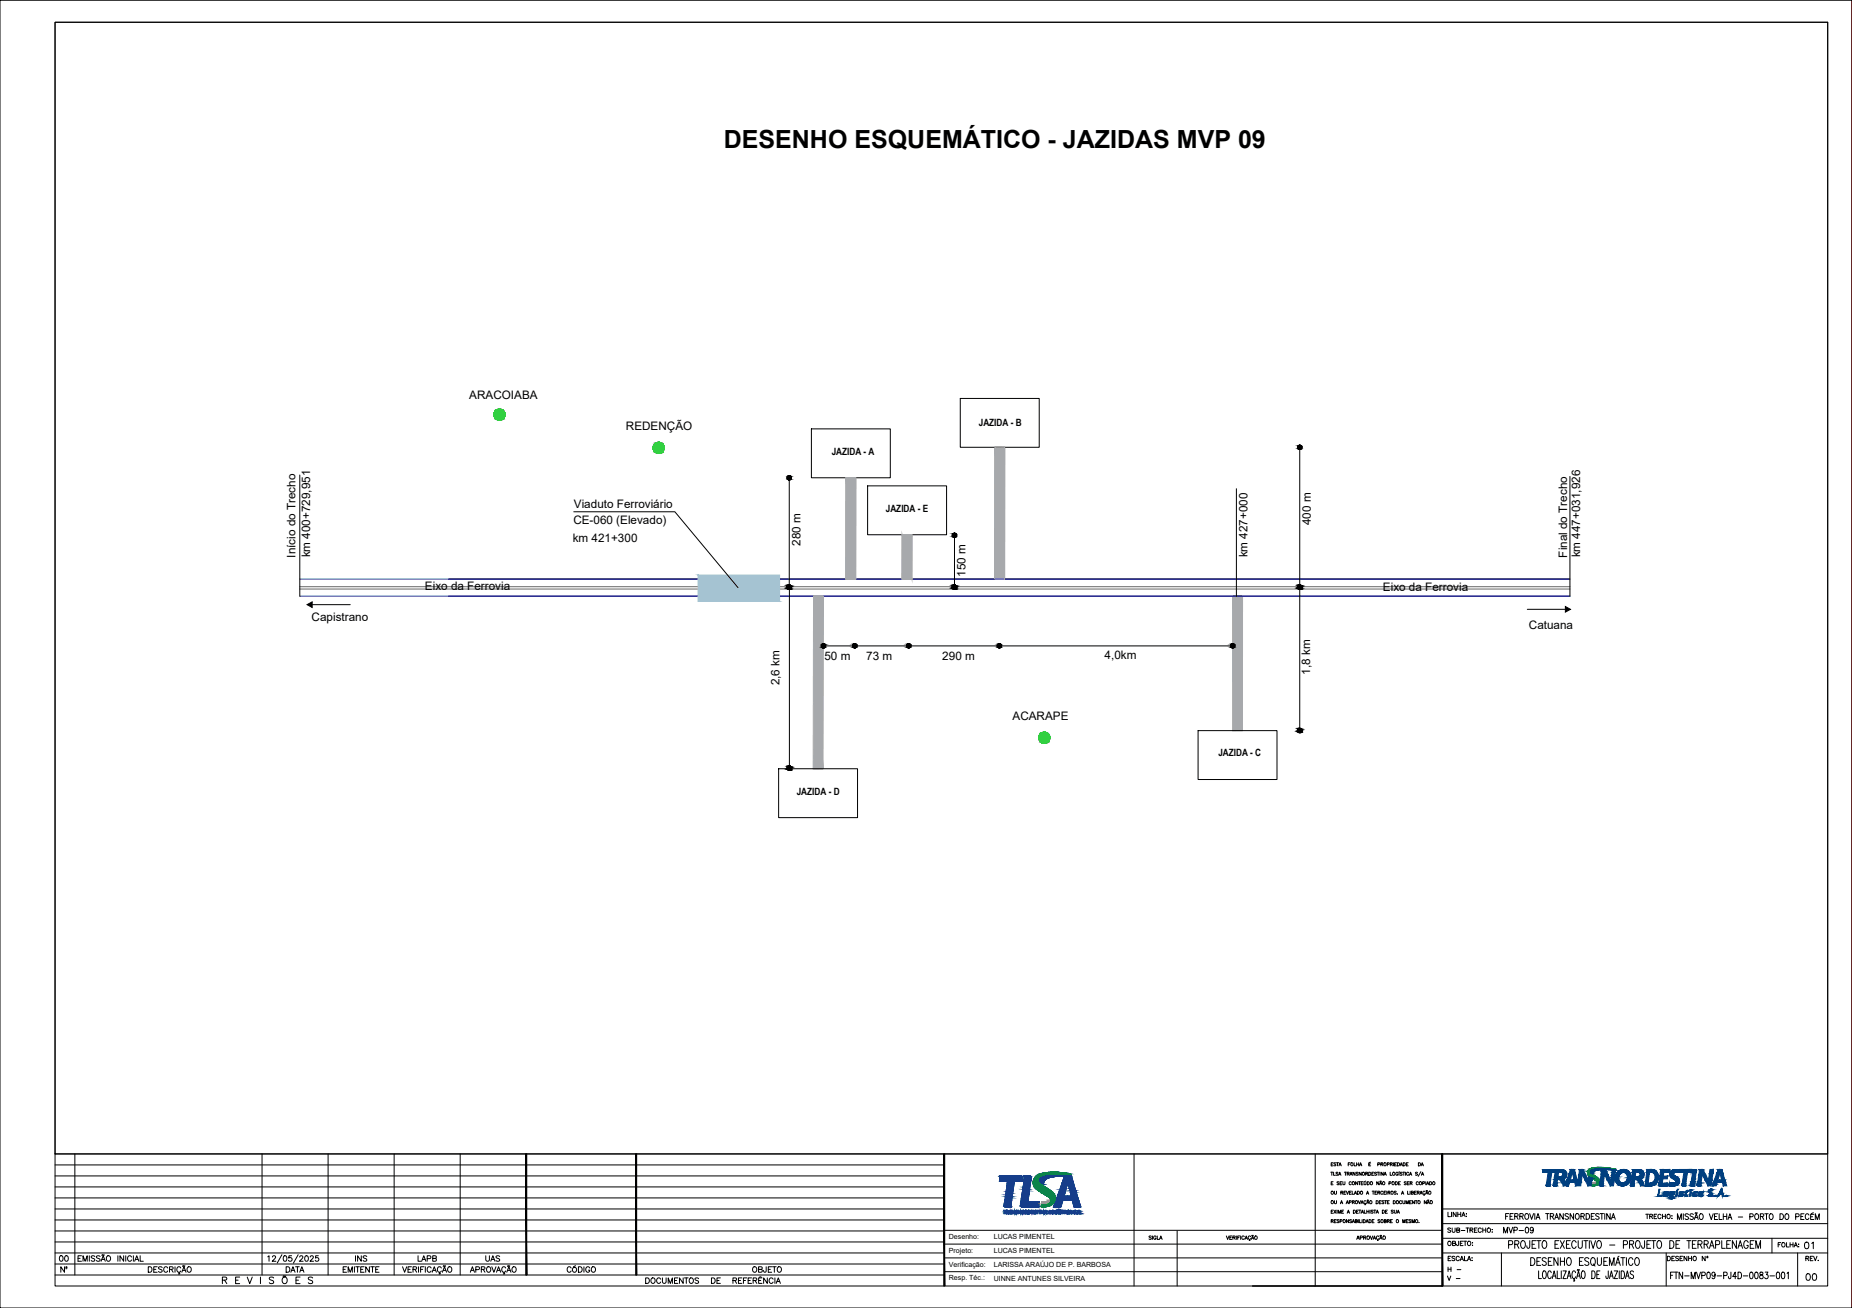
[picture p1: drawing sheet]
<svg xmlns="http://www.w3.org/2000/svg" width="841mm" height="594mm" viewBox="0 0 841 594" stroke-linecap="round" stroke-linejoin="round" font-family="sans-serif">
<defs><g id="words">
<text font-size="11.4" x="329" y="67">DESENHO ESQUEMÁTICO - JAZIDAS MVP 09</text>
<text font-size="7.5" x="100" y="584">R E V I S Õ E S</text>
<text font-size="7.1" x="684" y="568">PROJETO EXECUTIVO - PROJETO DE TERRAPLENAGEM</text>
<g font-size="6.6">
<text x="292" y="584">DOCUMENTOS DE REFERÊNCIA</text>
<text x="757" y="582">FTN-MVP09-PJ4D-0083-001</text>
<text x="819" y="583">00</text>
</g>
<g font-size="6.2">
<text x="818" y="568">01</text>
<text x="256" y="579">CÓDIGO</text>
</g>
<g font-size="5.7">
<text x="683" y="555">FERROVIA TRANSNORDESTINA</text>
<text x="682" y="561">MVP-09</text>
<text x="26" y="574">00</text>
<text x="160" y="574">INS</text>
<text x="189" y="574">LAPB</text>
<text x="219" y="574">UAS</text>
<text x="129" y="579">DATA</text>
<text x="155" y="579">EMITENTE</text>
<text x="340" y="579">OBJETO</text>
</g>
<g font-size="5.3">
<text x="213" y="181">ARACOIABA</text>
<text x="284" y="195">REDENÇÃO</text>
<text x="261" y="231">Viaduto Ferroviário</text>
<text x="260" y="238">CE-060 (Elevado)</text>
<text x="595" y="238" transform="rotate(-90 595 238)">400 m</text>
<text x="260" y="246">km 421+300</text>
<text x="363" y="248" transform="rotate(-90 363 248)">280 m</text>
<text x="134" y="253" transform="rotate(-90 134 253)">Início do Trecho</text>
<text x="141" y="253" transform="rotate(-90 141 253)">km 400+729,951</text>
<text x="567" y="253" transform="rotate(-90 567 253)">km 427+000</text>
<text x="712" y="253" transform="rotate(-90 712 253)">Final do Trecho</text>
<text x="718" y="253" transform="rotate(-90 718 253)">km 447+031,926</text>
<text x="438" y="262" transform="rotate(-90 438 262)">150 m</text>
<text x="193" y="268">Eixo da Ferrovia</text>
<text x="628" y="268">Eixo da Ferrovia</text>
<text x="142" y="282">Capistrano</text>
<text x="694" y="286">Catuana</text>
<text x="374" y="300">50 m</text>
<text x="393" y="300">73 m</text>
<text x="428" y="300">290 m</text>
<text x="502" y="300">4,0km</text>
<text x="354" y="311" transform="rotate(-90 354 311)">2,6 km</text>
<text x="595" y="306" transform="rotate(-90 595 306)">1,8 km</text>
<text x="460" y="327">ACARAPE</text>
<text x="656" y="561">SUB-TRECHO:</text>
<text x="806" y="568">FOLHA:</text>
<text x="756" y="574">DESENHO Nº</text>
<text x="819" y="574">REV.</text>
<text x="657" y="579">H -</text>
</g>
<g font-size="4.9">
<text x="746" y="555">TRECHO:</text>
<text x="656" y="567">OBJETO:</text>
</g>
<g font-size="4.5">
<text x="444" y="193">JAZIDA - B</text>
<text x="378" y="207">JAZIDA - A</text>
<text x="402" y="232">JAZIDA - E</text>
<text x="553" y="344">JAZIDA - C</text>
<text x="362" y="361">JAZIDA - D</text>
</g>
<text font-size="4.4" x="603" y="531">ESTA FOLHA É PROPRIEDADE DA</text>
<g font-size="3.2">
<text x="431" y="563">Desenho:</text>
<text x="451" y="563">LUCAS PIMENTEL</text>
<text x="431" y="569">Projeto:</text>
<text x="451" y="569">LUCAS PIMENTEL</text>
<text x="431" y="575">Verificação:</text>
<text x="451" y="576">LARISSA ARAÚJO DE P. BARBOSA</text>
<text x="431" y="582">Resp. Téc.:</text>
<text x="451" y="582">UINNE ANTUNES SILVEIRA</text>
</g>
</g></defs>
<!-- layer: PDF4_Solid Fills -->
<g fill="#a7a9ac" stroke="#a7a9ac" stroke-width=".45">
<path d="M560 271h4v61z"/>
<path d="M452 203h4z"/>
<path d="M452 203h4v60z"/>
<path d="M410 243h4z"/>
<path d="M410 243h4v20z"/>
<path d="M384 217h5z"/>
<path d="M384 217h5v46z"/>
<path d="M369 271h5z"/>
<path d="M369 271h5v78z"/>
<path d="M560 271h4zM560 271h4z"/>
<path d="M560 271v61h4zM560 332h4z"/>
<path d="M452 203v60h4zM452 263h4z"/>
<path d="M410 243v20h4zM410 263h4z"/>
<path d="M384 217v46h5zM384 263h5z"/>
<path d="M369 271v78h5zM369 349h5z"/>
</g>
<g fill="#000" stroke="#000" stroke-width=".45">
<path d="M139 275l3-2v3zM711 275l2 2-2 1z"/>
<path d="M358 349v1zM358 349v1z"/>
<path d="M358 348h1zM358 348h1z"/>
<path d="M358 348h1zM358 348h1z"/>
<path d="M358 350h1zM358 350h1z"/>
<path d="M358 348h1zM358 348h1z"/>
<path d="M358 350h1zM358 350h1z"/>
<path d="M358 348h1zM358 348h1z"/>
<path d="M358 350h1zM358 350h1z"/>
<path d="M359 348v1zM359 348v1z"/>
<path d="M358 348l1 1zM358 348l1 1z"/>
<path d="M358 349h1zM358 349l1 1z"/>
<path d="M358 349h1zM358 349h1z"/>
<path d="M358 349h1zM358 349h1z"/>
<path d="M358 349h1zM358 349h1z"/>
<path d="M358 349h1zM358 349h1z"/>
<path d="M358 349h1zM358 349h1z"/>
</g>
<!-- layer: PDF4_Geometry -->
<path d="M136 271h577h-509M136 263h577h-509" fill="none" stroke="#2e3092" stroke-width=".45"/>
<path d="M261 232h45l29 35M142 275h17M358 267v82M694 277h17M374 293h186" fill="none" stroke="#000" stroke-width=".45"/>
<path d="M136 268h577M136 266h577" fill="none" stroke="#787878" stroke-width=".51"/>
<!-- layer: 00 - TEXTO -->
<path d="M368 195h36v22h-36zM436 181h36v22h-36zM394 221h36v22h-36zM544 332h36v22h-36zM354 349h35v22h-35z" fill="none" stroke="#000" stroke-width=".45"/>
<!-- layer: PDF4_Solid Fills -->
<path d="M384 217h5v46h-5zM452 203h4v60h-4zM410 243h4v20h-4z" fill="none" stroke="#a7a9ac" stroke-width=".45"/>
<path d="M317 261l37 12v-12zM317 261l37 12h-37z" fill="#a5c3d2" stroke="#a5c3d2" stroke-width=".45"/>
<!-- layer: PDF4_Text -->
<g fill="#000" stroke="#000" stroke-width=".45">
<path d="M590 204h1zM359 266v1zM434 266v1zM590 268h1zM591 266v1zM590 333h1zM591 331v1z"/>
<path d="M358 216h1zM358 216h1z"/>
<path d="M358 216h1zM358 216h1z"/>
<path d="M358 218h1zM358 218h1z"/>
<path d="M358 216h1zM358 216h1z"/>
<path d="M358 218h1zM358 218h1z"/>
<path d="M358 216h1zM358 216h1z"/>
<path d="M358 218h1zM358 218h1z"/>
<path d="M358 216l1 1zM358 216l1 1z"/>
<path d="M358 218h1zM358 218h1z"/>
<path d="M358 217h1zM358 217h1z"/>
<path d="M358 217h1zM358 217l1 1z"/>
<path d="M357 217h2zM357 217h2z"/>
<path d="M357 217h2zM357 217h2z"/>
<path d="M357 217h2zM357 217h2z"/>
<path d="M590 202h1zM590 202h1z"/>
<path d="M590 202h1zM590 202h1z"/>
<path d="M590 202h1zM590 202h1z"/>
<path d="M590 204h1zM590 204h1z"/>
<path d="M590 202l1 1zM590 202l1 1z"/>
<path d="M590 204h1zM590 204h1z"/>
<path d="M589 203h2zM589 203h2z"/>
<path d="M589 204h2zM589 204h2z"/>
<path d="M589 203h2zM589 203h2z"/>
<path d="M589 204h2zM589 204h2z"/>
<path d="M589 203h2zM589 203h2z"/>
<path d="M589 203h2zM589 203l2 1z"/>
<path d="M589 203h2zM589 203h2z"/>
<path d="M433 242h1zM433 242h1z"/>
<path d="M433 242h1zM433 242h1z"/>
<path d="M433 244h1zM433 244h1z"/>
<path d="M433 242h1zM433 242h1z"/>
<path d="M433 244h1zM433 244h1z"/>
<path d="M433 242l1 1zM433 242l1 1z"/>
<path d="M433 244h1zM433 244h1z"/>
<path d="M433 243h1zM433 243h1z"/>
<path d="M433 244h1zM433 244h1z"/>
<path d="M433 243h1zM433 243h1z"/>
<path d="M433 243h1zM433 243l1 1z"/>
<path d="M432 243h2zM432 243h2z"/>
<path d="M432 243h2zM432 243h2z"/>
<path d="M432 243h2zM432 243h2z"/>
<path d="M357 267h1zM357 267h1z"/>
<path d="M358 267v1zM358 267v1z"/>
<path d="M358 266h1zM358 266h1z"/>
<path d="M358 266h1zM358 266h1z"/>
<path d="M358 266h1zM358 266h1z"/>
<path d="M358 268h1zM358 268h1z"/>
<path d="M358 266h1zM358 266h1z"/>
<path d="M358 266h1zM358 266h1z"/>
<path d="M358 268h1zM358 268h1z"/>
<path d="M358 266h1zM358 266h1z"/>
<path d="M358 267h1zM358 267l1 1z"/>
<path d="M358 266h1zM358 266h1z"/>
<path d="M358 267h1zM358 267l1 1z"/>
<path d="M358 266h1zM358 266h1z"/>
<path d="M358 267h1zM358 267h1z"/>
<path d="M358 266h1zM358 266h1z"/>
<path d="M358 267h1zM358 267h1z"/>
<path d="M358 266h1zM358 266h1z"/>
<path d="M358 267h1zM358 267h1z"/>
<path d="M358 266h1zM358 266h1z"/>
<path d="M358 267h1zM358 267h1z"/>
<path d="M357 266l2 1zM357 266l2 1z"/>
<path d="M357 267h2zM357 267h2z"/>
<path d="M358 266l1 1zM358 266l1 1z"/>
<path d="M358 267h1zM358 267h1z"/>
<path d="M357 267h2zM357 267h2z"/>
<path d="M357 267h2zM357 267h2z"/>
<path d="M357 267h2zM357 267h2z"/>
<path d="M357 267h2zM357 267h2z"/>
<path d="M357 267h2zM357 267h2z"/>
<path d="M357 267h2zM357 267h2z"/>
<path d="M432 267h1zM432 267h1z"/>
<path d="M433 267v1zM433 267v1z"/>
<path d="M433 266h1zM433 266h1z"/>
<path d="M433 266h1zM433 266h1z"/>
<path d="M433 268h1zM433 268h1z"/>
<path d="M433 266h1zM433 266h1z"/>
<path d="M433 267h1zM433 267l1 1z"/>
<path d="M433 266h1zM433 266h1z"/>
<path d="M433 267h1zM433 267h1z"/>
<path d="M433 266h1zM433 266h1z"/>
<path d="M433 267h1zM433 267h1z"/>
<path d="M433 266l1 1zM433 266l1 1z"/>
<path d="M433 267h1zM433 267h1z"/>
<path d="M432 267h2zM432 267h2z"/>
<path d="M432 267h2zM432 267h2z"/>
<path d="M432 267h2zM432 267h2z"/>
<path d="M589 267h1zM589 267h1z"/>
<path d="M589 267h1zM589 267h1z"/>
<path d="M589 267h1zM589 267h1z"/>
<path d="M590 267v1zM590 267v1z"/>
<path d="M590 266h1zM590 266h1z"/>
<path d="M590 266h1zM590 266h1z"/>
<path d="M590 266h1zM590 266h1z"/>
<path d="M590 266h1zM590 266h1z"/>
<path d="M590 266h1zM590 266h1z"/>
<path d="M590 266h1zM590 266h1z"/>
<path d="M590 266h1zM590 266h1z"/>
<path d="M590 267h1zM590 267l1 1z"/>
<path d="M590 266h1zM590 266h1z"/>
<path d="M590 267h1zM590 267l1 1z"/>
<path d="M590 266h1zM590 266h1z"/>
<path d="M590 267h1zM590 267h1z"/>
<path d="M590 266h1zM590 266h1z"/>
<path d="M590 267h1zM590 267h1z"/>
<path d="M589 266h2zM589 266h2z"/>
<path d="M589 267h2zM589 267h2z"/>
<path d="M589 266h2zM589 266h2z"/>
<path d="M589 267h2zM589 267h2z"/>
<path d="M589 266l2 1zM589 266l2 1z"/>
<path d="M589 267h2zM589 267h2z"/>
<path d="M589 266h2zM589 266h2z"/>
<path d="M589 267h2zM589 267h2z"/>
<path d="M589 267h2zM589 267h2z"/>
<path d="M589 267h2zM589 267h2z"/>
<path d="M589 266l2 1zM589 266l2 1z"/>
<path d="M589 267h2zM589 267h2z"/>
<path d="M589 267h2zM589 267h2z"/>
<path d="M589 267h2zM589 267h2z"/>
<path d="M589 332h1zM589 332h1z"/>
<path d="M589 332h1zM589 332h1z"/>
<path d="M590 332v1zM590 332v1z"/>
<path d="M590 331h1zM590 331h1z"/>
<path d="M590 331h1zM590 331h1z"/>
<path d="M590 331h1zM590 331h1z"/>
<path d="M590 331h1zM590 331h1z"/>
<path d="M590 331h1zM590 331h1z"/>
<path d="M590 333h1zM590 333h1z"/>
<path d="M590 331h1zM590 331h1z"/>
<path d="M590 332h1zM590 332l1 1z"/>
<path d="M589 331h2zM589 331h2z"/>
<path d="M589 332h2zM589 332h2z"/>
<path d="M589 331l2 1zM589 331l2 1z"/>
<path d="M589 332h2zM589 332h2z"/>
<path d="M589 332h2zM589 332h2z"/>
<path d="M589 332h2zM589 332h2z"/>
<path d="M589 332h2zM589 332h2z"/>
</g>
<path d="M136 216v55M358 217v49M590 203v63M713 216v55M561 222v49M433 243v23M590 267v65" fill="none" stroke="#000" stroke-width=".45"/>
<g fill="#0d0" stroke="#0d0" stroke-width=".45">
<path d="M299 206h1z"/>
<path d="M226 186h1z"/>
<path d="M226 191h1z"/>
<path d="M474 333h1z"/>
<path d="M474 338h1z"/>
<path d="M299 201h1zM299 201h1z"/>
<path d="M299 201h1zM298 201h2z"/>
<path d="M298 201h2zM298 201h2z"/>
<path d="M298 201h2zM298 201h2z"/>
<path d="M298 201h2zM298 201h2z"/>
<path d="M298 201h3zM298 201h3z"/>
<path d="M298 201l3 1zM297 202h4z"/>
<path d="M297 202h4zM297 202h4z"/>
<path d="M297 202h4zM297 202h4z"/>
<path d="M297 202h4zM297 202h4z"/>
<path d="M297 202h4zM297 202h4z"/>
<path d="M297 202h4zM297 202h4z"/>
<path d="M297 202l5 1zM297 202l5 1z"/>
<path d="M297 203h5zM297 203h5z"/>
<path d="M297 203h5zM297 203h5z"/>
<path d="M297 203h5zM297 203h5z"/>
<path d="M297 203h5zM297 203l5 1z"/>
<path d="M297 204h5zM297 204h5z"/>
<path d="M297 204h5zM297 204h5z"/>
<path d="M297 204h5zM297 204h4z"/>
<path d="M297 204h4zM297 204h4z"/>
<path d="M297 204h4zM297 204l4 1z"/>
<path d="M297 205h4zM297 205h4z"/>
<path d="M297 205h4zM297 205h4z"/>
<path d="M297 205h4zM297 205h4z"/>
<path d="M297 205h4zM297 205h4z"/>
<path d="M298 205h3zM298 205l2 1z"/>
<path d="M298 206h2zM298 206h2z"/>
<path d="M298 206h2zM298 206h2z"/>
<path d="M298 206h2zM298 206h2z"/>
<path d="M298 206h2zM298 206h2z"/>
<path d="M226 186h2zM226 186h2z"/>
<path d="M226 186h2zM226 186h2z"/>
<path d="M226 186h2zM226 186h2z"/>
<path d="M226 186h2zM225 186h3z"/>
<path d="M225 186h3zM225 186h3z"/>
<path d="M225 186h4zM225 186h4z"/>
<path d="M225 186l4 1zM225 186l4 1z"/>
<path d="M225 187h4zM225 187h4z"/>
<path d="M225 187h4zM225 187h4z"/>
<path d="M225 187h4zM225 187h4z"/>
<path d="M225 187h4zM225 187h4z"/>
<path d="M224 187l5 1zM224 187l5 1z"/>
<path d="M224 188h5zM224 188h5z"/>
<path d="M224 188h5zM224 188h5z"/>
<path d="M224 188h5zM224 188h5z"/>
<path d="M224 188h5zM224 188l5 1z"/>
<path d="M224 189h5zM224 189h5z"/>
<path d="M224 189h5zM224 189h5z"/>
<path d="M224 189h5zM224 189h5z"/>
<path d="M224 189h5zM224 189h5z"/>
<path d="M225 189h4zM225 189l4 1z"/>
<path d="M225 190h4zM225 190h4z"/>
<path d="M225 190h4zM225 190h4z"/>
<path d="M225 190h4zM225 190h4z"/>
<path d="M225 190h4zM225 190h3z"/>
<path d="M225 190h3zM225 190h3z"/>
<path d="M225 190h3zM225 190l3 1z"/>
<path d="M226 191h2zM226 191h2z"/>
<path d="M226 191h2zM226 191h2z"/>
<path d="M226 191h2zM226 191h1z"/>
<path d="M474 333h1zM474 333h1z"/>
<path d="M474 333h1zM473 333h2z"/>
<path d="M473 333h2zM473 333h2z"/>
<path d="M473 333h2zM473 333h2z"/>
<path d="M473 333h3zM473 333h3z"/>
<path d="M473 333h3zM473 333h3z"/>
<path d="M473 333h3zM473 333h3z"/>
<path d="M473 333h3zM473 333h3z"/>
<path d="M472 333l4 1zM472 333l4 1z"/>
<path d="M472 334h4zM472 334h4z"/>
<path d="M472 334h5zM472 334h5z"/>
<path d="M472 334h5zM472 334h5z"/>
<path d="M472 334h5zM472 334h5z"/>
<path d="M472 334l5 1zM472 334l5 1z"/>
<path d="M472 335h5zM472 335h5z"/>
<path d="M472 335h5zM472 335h5z"/>
<path d="M472 335h5zM472 335h5z"/>
<path d="M472 335h5zM472 335l5 1z"/>
<path d="M472 336h5zM472 336h5z"/>
<path d="M472 336h5zM472 336h5z"/>
<path d="M472 336h5zM472 336h5z"/>
<path d="M472 336h5zM472 336h4z"/>
<path d="M472 336h4zM472 336l4 1z"/>
<path d="M472 337h4zM472 337h4z"/>
<path d="M472 337h4zM472 337h4z"/>
<path d="M473 337h3zM473 337h3z"/>
<path d="M473 337h3zM473 337h3z"/>
<path d="M473 337h3zM473 337h2z"/>
<path d="M473 337h2zM473 337h2z"/>
<path d="M473 337h2zM473 337h2z"/>
<path d="M473 337h2zM473 337l2 1z"/>
<path d="M474 338h1zM474 338h1z"/>
</g>
<g fill="none" stroke="#0d0" stroke-width=".45">
<circle cx="227" cy="188" r="2.5"/>
<circle cx="299" cy="203" r="2.5"/>
<circle cx="474" cy="335" r="2.5"/>
</g>
<!-- layer: PDF4_Geometry -->
<g fill="#000" stroke="#000" stroke-width=".45">
<path d="M388 294h1zM412 294h1zM453 294h1zM453 292h1zM559 294h1zM559 292h1z"/>
<path d="M374 292l1 1zM373 293h2z"/>
<path d="M373 293h2zM373 293h2z"/>
<path d="M373 294h2zM373 294h1z"/>
<path d="M373 293h2zM373 293h2z"/>
<path d="M373 294h2zM373 294h2z"/>
<path d="M373 293h2zM373 293h2z"/>
<path d="M373 294h2zM373 294h2z"/>
<path d="M373 293h2zM373 293h2z"/>
<path d="M373 294h2zM373 294h2z"/>
<path d="M373 293h2zM373 293h2z"/>
<path d="M373 294h2zM373 294h2z"/>
<path d="M373 293h2zM373 293l2 1z"/>
<path d="M388 292h1zM388 292h1z"/>
<path d="M388 292l1 1zM388 293h1z"/>
<path d="M388 293h1zM387 293h2z"/>
<path d="M388 294h1zM388 294h1z"/>
<path d="M387 293h2zM387 293h2z"/>
<path d="M387 294h2zM387 294h2z"/>
<path d="M387 293h2zM387 293h2z"/>
<path d="M387 294h2zM387 294h2z"/>
<path d="M387 293h2zM387 293h2z"/>
<path d="M387 294h2zM387 294h2z"/>
<path d="M387 293h2zM387 293h2z"/>
<path d="M387 294h2zM387 294h2z"/>
<path d="M387 293h2zM387 293l2 1z"/>
<path d="M412 292h1zM412 292h1z"/>
<path d="M412 292l1 1zM412 293h1z"/>
<path d="M412 293h1zM412 293h1z"/>
<path d="M412 294h1zM412 294h1z"/>
<path d="M412 293h1zM412 293h1z"/>
<path d="M412 294h1zM412 294h1z"/>
<path d="M412 293h2zM412 293h2z"/>
<path d="M412 294h1zM412 294h1z"/>
<path d="M412 293h2zM412 293h2z"/>
<path d="M412 294h2zM412 294h1z"/>
<path d="M412 293h2zM412 293h2z"/>
<path d="M412 294h2zM412 294h2z"/>
<path d="M412 293h2zM412 293l2 1z"/>
<path d="M453 292l1 1zM453 293h1z"/>
<path d="M453 293h2zM453 293h2z"/>
<path d="M453 294h1zM453 294h1z"/>
<path d="M453 293h2zM453 293h2z"/>
<path d="M453 294h2zM453 294h1z"/>
<path d="M453 293h2zM453 293h2z"/>
<path d="M453 294h2zM453 294h2z"/>
<path d="M453 293h2zM453 293h2z"/>
<path d="M453 294h2zM453 294h2z"/>
<path d="M453 293h2zM453 293h2z"/>
<path d="M453 293l2 1zM453 293l2 1z"/>
<path d="M453 294h2zM453 294h2z"/>
<path d="M559 292l1 1zM559 293h1z"/>
<path d="M559 293h1zM559 293h1z"/>
<path d="M559 294h1zM559 294h1z"/>
<path d="M559 293h2zM559 293h2z"/>
<path d="M559 294h1zM559 294h1z"/>
<path d="M559 293h2zM559 293h2z"/>
<path d="M559 294h2zM559 294h1z"/>
<path d="M559 293h2zM559 293h2z"/>
<path d="M559 294h2zM559 294h2z"/>
<path d="M559 293h2zM559 293h2z"/>
<path d="M559 294h2zM559 294h2z"/>
<path d="M559 293h2zM559 293l2 1z"/>
</g>
<!-- layer: moldura -->
<path d="M841 0v594" fill="none" stroke="#f00" stroke-width=".45"/>
<!-- layer: CARIMBO-FOLHA -->
<path d="M0 0h841v594h-841z" fill="none" stroke="#000" stroke-width=".45"/>
<!-- layer: moldura -->
<path d="M25 10h805v574h-805zM429 559h226M429 578h226M429 571h226M429 565h226M569 584h86" fill="none" stroke="#000" stroke-width=".45"/>
<!-- layer: carimbo011 -->
<g fill="none" stroke="#000" stroke-width=".45">
<path d="M25 524h805M25 539h404M25 534h404M25 529h404M34 524v55M119 524v55M149 524v55M179 524v55M209 524v55M515 524v60M597 524v60M604 532h1"/>
<path d="M605 537h.1M605 532v2M605 537v1M606 532v2M608 533h-1v1M608 534v-2l1 2M608 537h-1l1 1h-1M608 533h1M609 537h.1M609 537v1M610 537v1l1-1M610 532h1"/>
<path d="M611 532v2M612 533h1l-1-1v2M612 533l1 1M613 534l1-2v2M613 533h1M614 537h-1v1h1M615 532v2l-1-2v2M617 537v1l-1-1v1M617 533h-1l1 1h-1M617 537h1M617 537v1M618 532v2l-1-2v2"/>
<path d="M618 537h1M619 537h-1v1h1M619 537l1 1v-1M620 533h1l-1-1v2M620 536v1M621 533v1M621 537h1v1h-1zM622 532v1v1zM623 533h1M624 532h-1v2h1M625 533h-1l1 1h-1M625 532h1"/>
<path d="M626 532v2M626 537v1l-1-1v1M626 538l1-1 1 1M627 538h.1M627 532v2M627 537h.1M627 536v1M628 532v2l-1-2v2M628 534l1-2 1 2M629 533h.1M631 537h1h-1v1M631 532v2h1"/>
<path d="M634 537v1zM635 533h-1v1h1v-1M635 537h1M635 532v2M635 532h.1M636 537h-1v1h1M637 533h-1l1 1h-1M637 532h1M637 532v2M638 532v2M639 537h-1l1 1h-1M639 537h1"/>
<path d="M640 533l-1-1v1v1l1-1M640 537h-1v1h1M640 534l1-2v2M640 533h1M640 537h1h-1v1M641 537v1M644 533h-1h1l-1 1M644 537a.6 .6 0 0 0-1 0 .6 .6 0 0 0 0 1 .6 .6 0 0 0 1 0M645 532l-1 2M645 534l1-2 1 2M646 533h.1M646 537h1h-1v1"/>
<path d="M647 537v1M648 538v-1l1 1M648 538h1M649 537h1v1h-1zM25 559h404M25 554h404M25 549h404M25 544h404M535 559v25M605 555v-1v1M605 550h.1M605 555h.1"/>
<path d="M605 550v1M606 550l1 1M606 555h.1M606 541v1l1-1M606 545v2l1-2M607 550l-1 1M607 554h-1v1h1M607 550v1M608 551v-1v1l1-1v1M608 554h-1l1 1h-1M609 555v-1v1M609 547v-2l1 2"/>
<path d="M609 542l1-1h-1v1M609 546h1M609 550h1M609 542h1M610 550h-1v1h1M610 542h1M611 541h-1v1h1M611 547l1-2v2M611 541l1 1v-1M612 546h.1M612 551v-1l1 1M612 551h1"/>
<path d="M612 554v1l-1-1v1M613 546l1-1h-1v2M613 542h.1M614 541h-1v1h1M614 554h-1l1 1h-1M614 555l1-1v1M614 541v1h1M614 546l1-1h-1v2M614 555h1M615 550h1l-1 1zM615 546v1M615 542l1-1v1"/>
<path d="M615 542h1M615 555l1-1h-1v1h1M616 550h1M616 541h1v1h-1zM617 545v2l1-2M617 550h-1v1h1M617 554v1M617 550h1M617 554v1h1M618 550v1M618 547l1-2v2M618 551l1-1v1"/>
<path d="M618 546h1M618 551h1M619 554v1M619 554h1v1h-1zM620 550v1M620 547h.1M620 555l1-1v1M620 546v-1l-1 1 1 1v-1M621 542v-1l1 1M621 555h.1M621 547v-2l1 2M621 542h.1"/>
<path d="M621 550h1M621 550v1M621 546h.1M621 545h.1M622 550v1M622 554h1l-1 1zM623 555h1M623 541h1M624 550h-1l1 1h-1M624 541v1M624 550h1M624 554h-1v1h1"/>
<path d="M624 550v1M624 542h1M625 551v-1l1 1M625 545l1 1v1h-1zM625 551h1M625 541h-1v1h1M626 542l1-1h-1v1M626 542h1M626 546h1M627 554h-1l1 1h-1M627 545h-1v2h1M628 550h1l-1 1z"/>
<path d="M628 541a.6 .6 0 0 0-1 0 .6 .6 0 0 0 0 1 .6 .6 0 0 0 1 0M628 546v1M628 542h1M629 555l1-1h-1v1M629 545h1M629 550h1M629 545v2M629 541h-1v1h1M630 541v1M630 555l1-1h-1v1M630 550h-1v1h1M630 546h1"/>
<path d="M630 542l1-1h-1v1M630 555h1M631 542h.1M631 545h-1v2h1M631 555h1M632 554h-1v1h1M633 550h-1l1 1h-1M633 545l1 1-1 1zM633 550l1 1v-1M634 541h-1l1 1h-1M634 551l1-1 1 1M635 542h.1"/>
<path d="M635 551h.1M636 542l1-1v1M637 546l-1-1v1v1l1-1M637 542h.1M637 555v-1l1 1v-1v1M637 545v2l1-2M638 547v-2l1 2 1-2v2M639 555h.1M639 541v1h1M639 554v1M640 546h1M640 541v1"/>
<path d="M641 554h-1l1 1h-1M641 542l1-1h-1v1h1h-1M641 545h-1v2h1M641 555v-1l1 1v-1v1M642 545v2l-1-2v2M642 542h1M643 545h1M643 545v2M643 541h-1v1h1M644 542l1-1h-1v1M644 542h1M644 555h.1"/>
<path d="M645 542v-1l1 1M645 542h1M647 542v1M647 541l-1 1h1M647 542l1-1v1M648 542h.1M648 545v2l-1-2v2M648 547l1-2v2M648 541h.1M648 546h1M649 545h.1M649 545h-1"/>
<path d="M655 549h175M655 556h175M658 551v2h1M659 551v2M661 551v2l-1-2v2M662 551v2M662 552h1M663 551v2M664 553l1-2v2M664 552h1M666 551h.1M666 552h.1"/>
<path d="M762 554v-3l1 3 1-3v3M764 551v3M767 552h-2l2 1-1 1h-1M769 552h-2l2 1-1 1h-1M769 554l1-3 1 3M770 553h1M770 551h.1M771 551h-1M776 551l1 3 1-3M779 553h.1M780 551h-1v3h1M781 551v3h1"/>
<path d="M783 553h1M783 551v3M784 551v3M785 554l1-3v3M785 553h1M789 553h2M795 553h1v-2h-1v3M799 553l2-1-2-1v3M800 553l1 1M801 551h2M802 551v3M808 551a1.4 1.4 0 0 1 2 2 1.3 1.3 0 0 1-2 1z"/>
<path d="M815 553h2v-1l-2-1v3M818 553h1M819 551h-1v3h1M821 552a.8 .8 0 0 0-1-1 .8 .8 0 0 0 0 1v1a.8 .8 0 0 0 0 1 .8 .8 0 0 0 1-1M822 553h1M823 551h-1M824 552h-2v2h2M824 554v-3l1 3 1-3v3M25 579h404M25 574h404M25 569h404M25 564h404"/>
<path d="M29 575v3l-1-3v3M30 576h.1M35 572h1M37 570h-2v3h2M38 573v-3l1 3 1-3v3M41 570v3M43 571h-2l2 1v1l-2-1M45 571h-1l1 1v1l-1-1M46 573l1-3 1 3M46 572h1M47 570h-1M54 570v3"/>
<path d="M56 570v3l-2-3v3M57 570v3M60 571a.9 .9 0 0 0-1-1 .9 .9 0 0 0-1 1v1a.9 .9 0 0 0 1 1 .9 .9 0 0 0 1-1M61 570v3M61 573l1-3 1 3M62 572h1M64 570v3h1M67 575h1a1.3 1.3 0 0 1 1 2 1.3 1.3 0 0 1-1 1h-1zM70 577h1M71 575h-1v3h1M74 576h-2l2 1-1 1-1-1M76 576a.9 .9 0 0 0-1-1 .9 .9 0 0 0-1 1v1a.9 .9 0 0 0 1 1 .9 .9 0 0 0 1-1"/>
<path d="M77 577l1-1h1l-2-1v3M78 577l1 1M79 575v3M81 578l1 1h-1M82 576a.9 .9 0 0 0-1-1 .9 .9 0 0 0-1 1v1a.9 .9 0 0 0 1 1 .9 .9 0 0 0 1-1M83 578l1-3v3M83 577h1M84 575h-1M84 575h.1M122 571v-1v3M124 571l1-1v1l-1 2h1M128 570l-2 4"/>
<path d="M132 570h-1v1a.9 .9 0 0 1 1 0 1 1 0 0 1 0 2 .9 .9 0 0 1-1-1M135 570l-2 4M136 571l1-1 1 1-2 2h2M141 571l1-1v1l-1 2h1M145 570h-2v1a1 1 0 0 1 2 0 1.1 1.1 0 0 1-1 2 .9 .9 0 0 1-1-1M183 575l1 3 1-3M185 577h1M187 575h-2v3h2M188 577l1-1-1-1v3M188 577l1 1M190 575v3M191 577h1"/>
<path d="M193 575h-2v3M193 575v3M196 576a.9 .9 0 0 0-1-1 .9 .9 0 0 0-1 1v1a.9 .9 0 0 0 1 1 .9 .9 0 0 0 1-1M196 578l1-3 1 3M197 577h1M200 578v1h-1M200 576a.9 .9 0 0 0-1-1 .9 .9 0 0 0 0 1v1a.9 .9 0 0 0 0 1 .9 .9 0 0 0 1-1M201 578l1-3 1 3M201 577h1M202 575h-1M202 575h.1M214 578l1-3v3"/>
<path d="M214 577h1M216 577h2v-1l-2-1v3M219 577l1-1-1-1v3M219 577l1 1M223 575l1 3 1-3M225 578l1-3 1 3M226 577h1M229 578v1M230 576a.9 .9 0 0 0-1-1 .9 .9 0 0 0-1 1v1a.9 .9 0 0 0 1 1 .9 .9 0 0 0 1-1M230 578l1-3 1 3M230 577h2M231 575h.1"/>
<path d="M231 575h-1M523 562h-1h1l-1 1M523 561v2M525 562a.6 .6 0 0 0-1 0 .6 .6 0 0 0 0 1 .6 .6 0 0 0 1 0v-1M526 561v2M527 563v-2l1 2M527 562h1M557 561l1 2v-2M558 562h1M559 561h-1v2h1M560 562h1l-1-1v2M560 562l1 1"/>
<path d="M561 561v2M562 562h1M563 561h-1v2M563 561v2M565 562a.7 .7 0 0 0-1 0 .7 .7 0 0 0 0 1 .7 .7 0 0 0 1 0M565 563l1-2 1 2M566 562h.1M567 563h.1M568 562a.6 .6 0 0 0-1 0 .6 .6 0 0 0 0 1 .6 .6 0 0 0 1 0M568 563l1-2v2M568 562h1M569 561h.1"/>
<path d="M569 561h-1M616 563l1-2v2M616 562h1M618 562h1v-1h-1v2M619 562h1l-1-1v2M620 562v1M622 561l1 2v-2M624 563v-2l1 2M624 562h1M626 563h-1M626 562a.6 .6 0 0 0-1 0 .6 .6 0 0 0 0 1 .6 .6 0 0 0 1 0M626 563l1-2 1 2"/>
<path d="M627 562h.1M627 561h.1M655 569h175M655 562h175M657 580l1 2 1-2M658 572h.1M659 571h-1v2h1M661 571h-2l2 1-1 1-1-1M663 571a.7 .7 0 0 0-1 0 .7 .7 0 0 0-1 0v1a.7 .7 0 0 0 1 1 .7 .7 0 0 0 1-1M663 573l1-2 1 2M663 572h1M665 571v2h1"/>
<path d="M666 573l1-2 1 2M667 572h1M668 571h.1M668 572h.1M682 569v15M695 571a1.8 1.8 0 0 1 2 2 1.8 1.8 0 0 1-2 2zM698 573h1M699 577v4h1M700 571h-2v4h2M701 577a1.7 1.7 0 0 1 1 2 1.7 1.7 0 0 1-1 2l-1-2zM702 572v-1l-2 1 2 2v1l-2-1M703 573h1"/>
<path d="M704 578v-1a1.7 1.7 0 0 0-1 2 1.7 1.7 0 0 0 1 2v-1M705 571h-2v4h2M705 580h1M707 577v4h1M708 571v4l-2-4v4M709 573h1M709 571v4M709 577v4M710 577h1l-1 4h1M710 571v4M712 571a1.7 1.7 0 0 1 2 2 1.7 1.7 0 0 1-2 2l-1-2zM712 580h1"/>
<path d="M715 578v-1a1.7 1.7 0 0 0-1 2 1.7 1.7 0 0 0 1 2v-1M716 580h1M717 577h-1M717 577h.1M717 573h1M719 577a1.7 1.7 0 0 1 1 2 1.7 1.7 0 0 1-1 2l-1-2zM719 571h-2v4h2M722 572l-1-1-1 1 2 2-1 1-1-1M723 571a1.7 1.7 0 0 1 2 2 1.7 1.7 0 0 1-2 2l-1-2zM723 577a1.8 1.8 0 0 1 1 2 1.8 1.8 0 0 1-1 2zM724 574v1M725 579h1"/>
<path d="M725 571v3l1 1 1-1v-3M727 577h-2v4h2M728 573h1M730 571h-2v4h2M730 577v4l-1-1M731 575v-4l1 4 1-4v4M731 580h1M733 577h2l-2 4h2M734 575l1-4 1 4M734 574h1M735 571h.1M735 577v4"/>
<path d="M736 571h2M736 577a1.8 1.8 0 0 1 2 2 1.8 1.8 0 0 1-2 2zM737 571v4M738 580h2M739 571v4M742 572a1.1 1.1 0 0 0-2-1 1 1 0 0 0 0 2 1 1 0 0 0 0 2 1.1 1.1 0 0 0 2-1M742 578a.8 .8 0 0 0-1-1 1 1 0 0 0 0 2h1v1l-1 1-1-1M743 571a1.7 1.7 0 0 1 2 2 1.7 1.7 0 0 1-2 2l-1-2zM757 569v15M816 569v15M569 584h86M705 581l1-4 1 4"/>
<path d="M712 581l1-4v4M715 581v1M716 581l1-4 1 4M731 581l1-4 1 4M738 581l1-4 1 4"/>
<circle cx="615" cy="537" r=".6"/>
<circle cx="619" cy="533" r=".6"/>
<circle cx="623" cy="537" r=".7"/>
<circle cx="628" cy="537" r=".7"/>
<circle cx="633" cy="537" r=".7"/>
<circle cx="633" cy="533" r=".6"/>
<circle cx="645" cy="537" r=".6"/>
<circle cx="651" cy="537" r=".6"/>
<circle cx="605" cy="542" r=".7"/>
<circle cx="605" cy="546" r=".6"/>
<circle cx="610" cy="555" r=".6"/>
<circle cx="616" cy="546" r=".6"/>
<circle cx="618" cy="542" r=".6"/>
<circle cx="623" cy="546" r=".6"/>
<circle cx="628" cy="555" r=".6"/>
<circle cx="632" cy="542" r=".6"/>
<circle cx="635" cy="546" r=".6"/>
<circle cx="635" cy="555" r=".7"/>
<circle cx="643" cy="555" r=".7"/>
<circle cx="644" cy="546" r=".6"/>
<circle cx="649" cy="542" r=".7"/>
<circle cx="650" cy="546" r=".6"/>
<circle cx="773" cy="552" r="1.1"/>
<circle cx="798" cy="552" r="1.1"/>
<circle cx="804" cy="552" r="1.2"/>
<circle cx="811" cy="552" r="1.2"/>
<circle cx="49" cy="571" r="1.1"/>
<circle cx="86" cy="576" r="1.1"/>
<circle cx="129" cy="571" r="1.1"/>
<circle cx="139" cy="571" r="1.1"/>
<circle cx="204" cy="576" r="1.1"/>
<circle cx="222" cy="576" r="1.1"/>
<circle cx="233" cy="576" r="1.1"/>
<circle cx="570" cy="562" r=".7"/>
<circle cx="621" cy="562" r=".7"/>
<circle cx="629" cy="562" r=".7"/>
</g>
<!-- layer: FORMATO -->
<g fill="#000" stroke="#000" stroke-width=".45">
<path d="M655 524v60zM655 524v60z"/>
<path d="M655 524v60zM655 524v60z"/>
</g>
<!-- layer: 0 -->
<g fill="#000" stroke="#000" stroke-width=".45">
<path d="M239 524v55v-55zM239 524v55z"/>
<path d="M289 524v55v-55zM289 524v55z"/>
<path d="M429 524v60v-60zM429 524v60z"/>
</g>
<path d="M25 10h805v514h-805zM239 524v55M289 524v55" fill="none" stroke="#000" stroke-width=".45"/>
<!-- layer: ID-LOGO -->
<g fill="#ffbf00" stroke="#ffbf00" stroke-width=".45">
<path d="M724 537h1z"/>
<path d="M724 537h1zM724 537h1z"/>
<path d="M723 537h2zM723 537h2z"/>
<path d="M723 537h2zM723 537h2z"/>
<path d="M723 537h2zM723 537l2 1z"/>
<path d="M723 538h2zM723 538h2z"/>
<path d="M723 538h2zM723 538h2z"/>
<path d="M723 538h2zM723 538h1z"/>
<path d="M723 538h1zM723 538h1z"/>
<path d="M723 538h1zM723 538h1z"/>
</g>
<g fill="#007f3f" stroke="#007f3f" stroke-width=".45">
<path d="M733 531h1z"/>
<path d="M725 530h3zM725 530h3z"/>
<path d="M725 530h4zM724 530h5z"/>
<path d="M724 530h6zM724 530h6z"/>
<path d="M724 530h6zM723 530h7z"/>
<path d="M723 530h7zM723 530h7z"/>
<path d="M723 530l8 1zM723 531h8z"/>
<path d="M723 531h8zM723 531h8z"/>
<path d="M728 531h3zM728 531h3z"/>
<path d="M723 531h3zM723 531h2z"/>
<path d="M723 531h2zM723 531h2z"/>
<path d="M729 531h3zM729 531h3z"/>
<path d="M723 531h2zM722 531h3z"/>
<path d="M722 531h3zM722 531h2z"/>
<path d="M730 531h2zM730 531h2z"/>
<path d="M730 531h3zM730 531h3z"/>
<path d="M722 531h2zM722 531h2z"/>
<path d="M722 531h2zM722 531h2z"/>
<path d="M731 531h2zM731 531h2z"/>
<path d="M722 531h2zM722 531h1z"/>
<path d="M722 531h1zM722 531h1z"/>
<path d="M732 531h2zM732 531h2z"/>
<path d="M733 531h1zM733 531h1z"/>
<path d="M722 531h1zM722 531h1z"/>
<path d="M722 531h1zM722 531h1z"/>
<path d="M722 531h1zM722 531h1z"/>
<path d="M722 531h1zM721 531h2z"/>
<path d="M721 531h2zM721 531l1 1z"/>
<path d="M721 532h1zM721 532h1z"/>
<path d="M721 532h1zM721 532h1z"/>
<path d="M721 532h1zM721 532h1z"/>
<path d="M721 532h1zM721 532h1z"/>
<path d="M721 532h1zM721 532h1z"/>
<path d="M721 532h1zM721 532h1z"/>
<path d="M721 532h1zM721 532h1z"/>
<path d="M721 532l1 1zM721 532l1 1z"/>
<path d="M721 533h1zM721 533h1z"/>
<path d="M721 533h1zM721 533h1z"/>
<path d="M721 533h1zM721 533h1z"/>
<path d="M721 533h2zM721 533h2z"/>
<path d="M721 533h2zM721 533h2z"/>
<path d="M721 533h2zM721 533h2z"/>
<path d="M721 533h2zM721 533h2z"/>
<path d="M721 533l2 1zM721 533l2 1z"/>
<path d="M721 534h3zM721 534h3z"/>
<path d="M721 534h3zM721 534h3z"/>
<path d="M721 534h3zM721 534h3z"/>
<path d="M721 534h3zM721 534h3z"/>
<path d="M722 534h2zM722 534h2z"/>
<path d="M722 534l3 1zM722 534l3 1z"/>
<path d="M722 535h3zM722 535h3z"/>
<path d="M722 535h4zM722 535h4z"/>
<path d="M723 535h3zM723 535h3z"/>
<path d="M723 535h3zM723 535h3z"/>
<path d="M723 535h3zM723 535h3z"/>
<path d="M723 535l3 1zM723 535l3 1z"/>
<path d="M724 536h2zM724 536h2z"/>
<path d="M724 536h2zM724 536h2z"/>
<path d="M724 536h2zM724 536h2z"/>
<path d="M724 536h2zM724 536h2z"/>
<path d="M724 536h2zM724 536h2z"/>
<path d="M725 536h1zM725 536h1z"/>
<path d="M725 536h1zM725 536h1z"/>
<path d="M725 536l1 1zM725 536l1 1z"/>
<path d="M725 537h1zM725 537h1z"/>
<path d="M725 537h1zM725 537h1z"/>
<path d="M725 537h1zM725 537h1z"/>
<path d="M725 537h1zM725 537h1z"/>
<path d="M725 537h1zM725 537h1z"/>
<path d="M725 537h1zM725 537h1z"/>
<path d="M725 537h1zM725 537h1z"/>
<path d="M725 537h1zM725 537h1z"/>
<path d="M725 537h1zM725 537h1z"/>
<path d="M725 537h1zM725 537h1z"/>
<path d="M725 537h1zM725 537h1z"/>
<path d="M725 537h1zM725 537l1 1z"/>
<path d="M725 538h1zM725 538h1z"/>
<path d="M725 538h1zM725 538h1z"/>
<path d="M725 538h1zM725 538h1z"/>
<path d="M725 538h1zM725 538h1z"/>
<path d="M725 538h1zM725 538h1z"/>
<path d="M725 538h1zM725 538h1z"/>
<path d="M725 538h1zM725 538h1z"/>
<path d="M725 538h1zM724 538h2z"/>
<path d="M724 538h2zM724 538h1z"/>
<path d="M724 538h1zM724 538h1z"/>
<path d="M724 538h1zM723 538h2z"/>
<path d="M723 538h2zM723 538h2z"/>
<path d="M723 538h2zM723 538h2z"/>
<path d="M723 538h2zM723 538h2z"/>
<path d="M723 538h2zM723 538l1 1z"/>
<path d="M723 539h1zM723 539h1z"/>
</g>
<g fill="#003f7f" stroke="#003f7f" stroke-width=".45">
<path d="M709 531h1z"/>
<path d="M732 531h2z"/>
<path d="M732 531h1z"/>
<path d="M721 535h2z"/>
<path d="M708 536h1z"/>
<path d="M711 539h1z"/>
<path d="M755 531h3z"/>
<path d="M750 531h1z"/>
<path d="M744 531h1z"/>
<path d="M743 536h1z"/>
<path d="M737 539h1z"/>
<path d="M756 541h1z"/>
<path d="M756 542v-1z"/>
<path d="M757 542v-1z"/>
<path d="M756 543v-1z"/>
<path d="M757 543v-1z"/>
<path d="M759 542v-1z"/>
<path d="M759 542h1z"/>
<path d="M758 542h1z"/>
<path d="M759 543v-1z"/>
<path d="M758 543h1z"/>
<path d="M759 543h1z"/>
<path d="M759 544h1z"/>
<path d="M758 544h1z"/>
<path d="M763 542h1z"/>
<path d="M763 543h1z"/>
<path d="M765 543h1z"/>
<path d="M770 541h1z"/>
<path d="M769 543v-1z"/>
<path d="M769 543h1z"/>
<path d="M772 542l1-1z"/>
<path d="M772 541h1z"/>
<path d="M772 542v-1z"/>
<path d="M771 542h1z"/>
<path d="M771 543h1z"/>
<path d="M777 540h1z"/>
<path d="M776 541h1z"/>
<path d="M776 542h1z"/>
<path d="M777 542h1z"/>
<path d="M776 543h1z"/>
<path d="M782 540l-1 1z"/>
<path d="M781 541h1z"/>
<path d="M726 531h2zM726 531h3z"/>
<path d="M725 531h4zM725 531h4z"/>
<path d="M725 531h4zM725 531h5z"/>
<path d="M725 531h5zM725 531h5z"/>
<path d="M724 531h6zM724 531h7z"/>
<path d="M724 531h7zM724 531h7z"/>
<path d="M724 531h7zM724 531h7z"/>
<path d="M724 531h7zM724 531h8z"/>
<path d="M713 531h1zM713 531h1z"/>
<path d="M714 531h1zM714 531h1z"/>
<path d="M717 531h2zM717 531h2z"/>
<path d="M724 531h4zM724 531h4z"/>
<path d="M728 531h4zM729 531h3z"/>
<path d="M701 531h8zM701 531h8z"/>
<path d="M713 531h1zM713 531h1z"/>
<path d="M717 531h2zM717 531h2z"/>
<path d="M723 531h4zM723 531h4z"/>
<path d="M729 531h3zM730 531h3z"/>
<path d="M701 531h8zM701 531h8z"/>
<path d="M709 531h1zM709 531h1z"/>
<path d="M713 531h1zM713 531h1z"/>
<path d="M714 531h1zM714 531h1z"/>
<path d="M717 531h2zM717 531h2z"/>
<path d="M723 531h4zM723 531h4z"/>
<path d="M730 531h3zM731 531h2z"/>
<path d="M736 531h1zM736 531h1z"/>
<path d="M701 531h8zM701 531h8z"/>
<path d="M717 531h2zM717 531h2z"/>
<path d="M723 531h3zM723 531h3z"/>
<path d="M701 531h8zM701 531h8z"/>
<path d="M709 531h1zM709 531h1z"/>
<path d="M713 531h1zM713 531h1z"/>
<path d="M714 531h1zM714 531h1z"/>
<path d="M717 531h2zM717 531h2z"/>
<path d="M723 531h3zM723 531h3z"/>
<path d="M731 531h2zM732 531h1z"/>
<path d="M713 531h1zM713 531h1z"/>
<path d="M717 531h2zM717 531h2z"/>
<path d="M732 531h1zM732 531h2z"/>
<path d="M736 531h1zM736 531h1z"/>
<path d="M701 531h8zM701 531h8z"/>
<path d="M717 531h2zM717 531h2z"/>
<path d="M723 531h3zM723 531h3z"/>
<path d="M709 531h1zM709 531h1z"/>
<path d="M713 531h1zM713 531h1z"/>
<path d="M714 531h1zM714 531h1z"/>
<path d="M717 531h2zM717 531h2z"/>
<path d="M736 531h1zM736 531h1z"/>
<path d="M701 531h8zM701 532l8-1z"/>
<path d="M717 531h2zM717 532l2-1z"/>
<path d="M723 532l2-1zM723 532l2-1z"/>
<path d="M709 531h1zM709 532h1z"/>
<path d="M717 532h2zM717 532h2z"/>
<path d="M723 532h2zM723 532h2z"/>
<path d="M732 531h1zM732 532h1z"/>
<path d="M732 532h1zM732 532h2z"/>
<path d="M723 532h2zM723 532h2z"/>
<path d="M732 532h2zM732 532h2z"/>
<path d="M735 532l2-1zM735 532l2-1z"/>
<path d="M709 532h1zM709 532h2z"/>
<path d="M723 532h2zM722 532h3z"/>
<path d="M722 532h2zM722 532h2z"/>
<path d="M727 532h2zM727 532h2z"/>
<path d="M709 532h2zM709 532h2z"/>
<path d="M727 532h2zM727 532h2z"/>
<path d="M735 532h2zM735 532h2z"/>
<path d="M727 532h2zM727 532h2z"/>
<path d="M722 532h2zM722 532h2z"/>
<path d="M727 532h2zM727 532h2z"/>
<path d="M722 532h2zM722 532h2z"/>
<path d="M727 532h2zM727 532h2z"/>
<path d="M701 532h8h-8zM701 532h8z"/>
<path d="M709 532h2zM709 532h2z"/>
<path d="M727 532h2zM727 532h2z"/>
<path d="M735 532h2zM735 532h2z"/>
<path d="M722 532h2zM722 532h2z"/>
<path d="M727 532h2zM727 532h3z"/>
<path d="M722 532h2zM722 532h2z"/>
<path d="M727 532h3zM727 532h3z"/>
<path d="M709 532h2zM709 532h2z"/>
<path d="M727 532h3zM727 532h3z"/>
<path d="M727 532h3zM727 532h3z"/>
<path d="M735 532h2zM735 532h2z"/>
<path d="M722 532h2zM722 532h2z"/>
<path d="M709 532h2zM709 532h2z"/>
<path d="M701 532h8h-8zM701 532h8z"/>
<path d="M709 532h2zM709 532h2z"/>
<path d="M722 532h2zM722 532h2z"/>
<path d="M701 532h7zM701 532h7z"/>
<path d="M709 532h2zM709 532h2z"/>
<path d="M727 532h3zM727 532h3z"/>
<path d="M709 532h2zM709 533h2z"/>
<path d="M722 532h2zM722 533l2-1z"/>
<path d="M735 532h2zM734 533l3-1z"/>
<path d="M732 532h2l-2 1zM732 533h2v-1z"/>
<path d="M734 533h3zM734 533h3z"/>
<path d="M709 533h2zM709 533h2z"/>
<path d="M722 533h2zM723 533h1z"/>
<path d="M734 533h3zM734 533h3z"/>
<path d="M723 533h1zM723 533h1z"/>
<path d="M734 533h3zM734 533h3z"/>
<path d="M709 533h2zM709 533h2z"/>
<path d="M714 531h1l-1 2zM715 531l-1 2h1z"/>
<path d="M734 533h3zM734 533h3z"/>
<path d="M723 533h1zM723 533h1z"/>
<path d="M709 533h2zM710 533h1z"/>
<path d="M734 533h2zM734 533h2z"/>
<path d="M710 533h1zM710 533h1z"/>
<path d="M727 532h3l-3 1zM727 533h3v-1z"/>
<path d="M713 531h1l-1 2zM714 531l-1 2h1z"/>
<path d="M710 533h1zM710 533h1z"/>
<path d="M723 533h1zM723 533h1z"/>
<path d="M734 533h2zM734 533h2z"/>
<path d="M710 533h1zM710 533h1z"/>
<path d="M734 533h2zM734 533h2z"/>
<path d="M710 533h1zM710 533h1z"/>
<path d="M727 533h3zM727 533h3z"/>
<path d="M734 533h2zM734 533h2z"/>
<path d="M710 533h1zM710 533h1z"/>
<path d="M734 533h2zM734 533h2z"/>
<path d="M710 533h1zM710 533h1z"/>
<path d="M734 533h2zM734 533h2z"/>
<path d="M717 532h2l-2 2zM717 534h3l-1-2z"/>
<path d="M727 533h3zM727 534h3z"/>
<path d="M710 533h1zM710 534l1-1z"/>
<path d="M734 533h2zM734 534l2-1z"/>
<path d="M732 533h2l-2 1zM732 534h1l1-1z"/>
<path d="M734 534h1zM734 534h1z"/>
<path d="M710 534h1zM710 534h1z"/>
<path d="M710 534h1zM710 534h1z"/>
<path d="M734 534h1zM734 534h1z"/>
<path d="M734 534h1zM734 534h1z"/>
<path d="M710 534h1zM710 534h1z"/>
<path d="M709 534h2zM709 534h2z"/>
<path d="M709 534h2zM709 534h2z"/>
<path d="M734 534h1zM734 534h1z"/>
<path d="M709 534h2zM709 534h2z"/>
<path d="M734 534h1zM734 534h1z"/>
<path d="M709 534h2zM709 534h2z"/>
<path d="M709 534h2zM709 534h2z"/>
<path d="M734 534h1zM734 534h1z"/>
<path d="M709 534h2zM709 534h2z"/>
<path d="M706 532h2l-2 2zM708 532l-2 2h2z"/>
<path d="M709 534h2zM709 534h2z"/>
<path d="M706 534h3zM706 535l3-1z"/>
<path d="M709 534h2zM709 535l2-1z"/>
<path d="M734 534h1zM734 535l1-1z"/>
<path d="M709 535h2zM709 535h2z"/>
<path d="M732 534h1l-1 1zM732 535h1v-1z"/>
<path d="M734 535h1zM734 535h1z"/>
<path d="M709 535h2zM709 535h2z"/>
<path d="M709 535h2zM709 535h2z"/>
<path d="M734 535h1zM734 535h1z"/>
<path d="M709 535h2zM709 535h2z"/>
<path d="M709 535h1zM709 535h1z"/>
<path d="M709 535h1zM709 536h1z"/>
<path d="M721 535h2zM721 536h2z"/>
<path d="M706 535h3l-3 1zM706 536h3v-1z"/>
<path d="M734 535h1l-1 1zM734 536h1v-1z"/>
<path d="M708 536h1zM708 536h1z"/>
<path d="M708 536h1zM708 536h1z"/>
<path d="M709 536h1zM709 536h1z"/>
<path d="M734 536h1zM734 536h1z"/>
<path d="M734 536h1zM734 536h1z"/>
<path d="M709 536h1zM709 536h1z"/>
<path d="M713 533h1l-3 3zM714 533l-3 3h2z"/>
<path d="M714 533h1v3zM715 533v3h1z"/>
<path d="M729 534h1v2zM730 534v2h1z"/>
<path d="M732 535h1l-2 1zM731 536h2v-1z"/>
<path d="M719 534h1v2zM720 534v2h1z"/>
<path d="M721 536h2h-2zM721 536h2z"/>
<path d="M730 536h1zM730 536h1z"/>
<path d="M731 536h2zM731 536h2z"/>
<path d="M734 536h1zM734 536h1z"/>
<path d="M709 536h1zM709 536h1z"/>
<path d="M720 536h1zM720 536h1z"/>
<path d="M721 536h2zM721 536h2z"/>
<path d="M734 536h1zM734 536h1z"/>
<path d="M734 536h1zM734 536h1z"/>
<path d="M709 536h1zM709 536h2z"/>
<path d="M709 536h2zM709 536h2z"/>
<path d="M734 536h1zM734 536h1z"/>
<path d="M734 536h1zM734 536h1z"/>
<path d="M709 536h2zM709 536h2z"/>
<path d="M734 536h1zM734 537h1z"/>
<path d="M714 536h2l-2 1zM714 537h2v-1z"/>
<path d="M717 534h2l-2 3zM719 534l-2 3h1z"/>
<path d="M734 537h1zM734 537h1z"/>
<path d="M714 537h2zM714 537h3z"/>
<path d="M717 537h1zM717 537h1z"/>
<path d="M734 537h1zM734 537h2z"/>
<path d="M709 536h2zM709 537h2z"/>
<path d="M734 537h2zM734 537h2z"/>
<path d="M734 537h2zM734 537h2z"/>
<path d="M727 534h2l-2 3zM729 534l-2 3h1z"/>
<path d="M734 537h2zM734 537h2z"/>
<path d="M711 536h3l-3 1zM711 537h3v-1z"/>
<path d="M714 537h4zM714 537h4z"/>
<path d="M734 537h2zM734 537h2z"/>
<path d="M709 537h2zM709 537h2z"/>
<path d="M711 537h2zM711 537h2z"/>
<path d="M734 537h2zM734 537h2z"/>
<path d="M709 537h2zM709 537h2z"/>
<path d="M711 537h2zM711 537h2z"/>
<path d="M734 537h2zM734 537h2z"/>
<path d="M734 537h2zM734 537h2z"/>
<path d="M706 536h1l-1 1zM706 537h1v-1z"/>
<path d="M727 537h1zM727 537h1z"/>
<path d="M734 537h2zM734 537h3z"/>
<path d="M734 537h3zM734 537h3z"/>
<path d="M727 537h1zM726 538l2-1z"/>
<path d="M726 538h2zM726 538h2z"/>
<path d="M734 537h3zM735 538l2-1z"/>
<path d="M703 532h2l-3 6zM705 532l-3 6h2z"/>
<path d="M706 537h1l-2 1zM705 538h2v-1z"/>
<path d="M705 538h2zM705 538h2z"/>
<path d="M702 538h2zM702 538h2z"/>
<path d="M726 538h2zM726 538h2z"/>
<path d="M726 538h2zM726 538h2z"/>
<path d="M735 538h2zM735 538h2z"/>
<path d="M705 538h2zM705 538h2z"/>
<path d="M735 538h2zM735 538h2z"/>
<path d="M702 538h2zM702 538h2z"/>
<path d="M726 538h2zM726 538h2z"/>
<path d="M726 538h2zM726 538h2z"/>
<path d="M735 538h2zM735 538h2z"/>
<path d="M702 538h2zM702 538h2z"/>
<path d="M705 538h2zM705 538h2z"/>
<path d="M726 538h2zM726 538h2z"/>
<path d="M702 538h2zM702 538h2z"/>
<path d="M705 538h2zM705 538h2z"/>
<path d="M735 538h2zM736 538h1z"/>
<path d="M702 538h2zM702 538h2z"/>
<path d="M705 538h2zM705 538h2z"/>
<path d="M726 538h2zM726 538h2z"/>
<path d="M702 538h2zM702 538h2z"/>
<path d="M705 538h2zM705 538h2z"/>
<path d="M702 538h2zM702 539h2z"/>
<path d="M705 538h2zM705 539h2z"/>
<path d="M726 538h2zM726 539h2z"/>
<path d="M736 538h1zM736 539l1-1z"/>
<path d="M702 539h2zM702 539h2z"/>
<path d="M705 539h2zM705 539h2z"/>
<path d="M726 539h2zM727 539h1z"/>
<path d="M702 539h2zM702 539h2z"/>
<path d="M705 539h2zM706 539h1z"/>
<path d="M727 539h1zM727 539h1z"/>
<path d="M736 539h1zM736 539h1z"/>
<path d="M702 539h2zM702 539h2z"/>
<path d="M706 539h1zM706 539h1z"/>
<path d="M709 537h4l-3 2zM710 539h2l1-2z"/>
<path d="M715 537h3l-2 2zM716 539h2v-2z"/>
<path d="M720 536h3l-2 3zM723 536l-2 3h2z"/>
<path d="M727 539h1zM727 539h1z"/>
<path d="M730 536h3l-2 3zM733 536l-2 3h2z"/>
<path d="M702 539h2zM703 539h1z"/>
<path d="M736 539h1zM736 539h1z"/>
<path d="M772 531h1zM772 531h1z"/>
<path d="M772 531h1zM772 531h1z"/>
<path d="M780 531h1zM780 531h1z"/>
<path d="M781 531h1zM781 531h1z"/>
<path d="M772 531h1zM772 531h1z"/>
<path d="M780 531h1zM780 531h1z"/>
<path d="M780 531h1zM780 531h1z"/>
<path d="M772 531h1zM772 531h1z"/>
<path d="M781 531h1zM781 531h1z"/>
<path d="M772 531h1zM772 531h1z"/>
<path d="M780 531h1zM780 531h1z"/>
<path d="M780 531h1zM780 531h1z"/>
<path d="M781 531h1zM781 531h1z"/>
<path d="M772 531h1zM772 531h2z"/>
<path d="M772 531h2zM772 532h2z"/>
<path d="M772 532h2zM772 532h2z"/>
<path d="M781 531h1l-1 2zM782 531l-1 2h1z"/>
<path d="M777 531h1l-2 2zM778 531l-2 2h2z"/>
<path d="M778 531v2zM778 531v2z"/>
<path d="M780 531h1l-1 2zM781 531l-1 2h1z"/>
<path d="M776 533h2zM776 533h2z"/>
<path d="M772 532h2l-3 2zM771 534h4l-1-2z"/>
<path d="M773 534h2l-1 2zM775 534l-1 2h2z"/>
<path d="M776 533h2l-2 3zM778 533l-2 3h1z"/>
<path d="M780 533h1l-2 3zM781 533l-2 3h1z"/>
<path d="M781 533h1v3zM782 533v3h1z"/>
<path d="M774 536h2zM774 536h2z"/>
<path d="M776 536h1zM776 536h1z"/>
<path d="M779 536h2l-3 1zM778 537h3v-1z"/>
<path d="M781 536h2l-2 1zM781 537h3l-1-1z"/>
<path d="M771 534h2l-2 3zM773 534l-2 3h1z"/>
<path d="M771 537h1zM771 538l1-1z"/>
<path d="M778 537h2l-2 1zM778 538h2v-1z"/>
<path d="M771 538h1zM771 538h1z"/>
<path d="M778 538h2zM778 538h2z"/>
<path d="M771 538h1zM771 538h1z"/>
<path d="M771 538h1zM771 538h1z"/>
<path d="M771 538h1zM771 538h1z"/>
<path d="M771 538h1zM771 538h1z"/>
<path d="M771 538h1zM771 538h1z"/>
<path d="M771 538h1zM771 539h1z"/>
<path d="M771 539h1zM771 539h1z"/>
<path d="M771 539h1zM771 539h1z"/>
<path d="M774 536h3l-1 3zM777 536l-1 3h1z"/>
<path d="M778 538v1zM778 538v1z"/>
<path d="M778 538h2l-2 1zM778 539h1l1-1z"/>
<path d="M782 537h2l-1 2zM784 537l-1 2h1z"/>
<path d="M754 531h1zM754 531h1z"/>
<path d="M754 531h4zM754 531h4z"/>
<path d="M760 531h2zM760 531h2z"/>
<path d="M763 531h5zM763 531h5z"/>
<path d="M760 531h2zM760 531h2z"/>
<path d="M763 531h5zM763 531h5z"/>
<path d="M769 531h1zM769 531h1z"/>
<path d="M754 531h4zM754 531h4z"/>
<path d="M760 531h2zM760 531h2z"/>
<path d="M754 531h4zM754 531h4z"/>
<path d="M760 531h2zM760 531h2z"/>
<path d="M763 531h5zM763 531h5z"/>
<path d="M769 531h1zM769 531h1z"/>
<path d="M754 531h4zM754 531h4z"/>
<path d="M760 531h2zM760 531h2z"/>
<path d="M763 531h5zM763 531h5z"/>
<path d="M769 531h1zM769 531h1z"/>
<path d="M754 531h4zM754 531h4z"/>
<path d="M763 531h5zM763 531h5z"/>
<path d="M769 531h1zM769 531h1z"/>
<path d="M760 532l2-1zM760 532l2-1z"/>
<path d="M769 531h1zM769 532l1-1z"/>
<path d="M759 532h3zM759 532h3z"/>
<path d="M754 531h4zM754 532l4-1z"/>
<path d="M759 532h3zM759 532h3z"/>
<path d="M769 532h1zM769 532h1z"/>
<path d="M759 532h3zM759 532h3z"/>
<path d="M763 531h5zM763 532l5-1z"/>
<path d="M754 532h4zM754 532h4z"/>
<path d="M759 532h3zM759 532h3z"/>
<path d="M763 532h5zM763 532h5z"/>
<path d="M769 532h1zM769 532h1z"/>
<path d="M759 532h3zM759 532h3z"/>
<path d="M763 532h5zM763 532h5z"/>
<path d="M769 532h1zM769 532h1z"/>
<path d="M754 532h4zM754 532h4z"/>
<path d="M758 531v1zM758 531v1z"/>
<path d="M759 532h3zM759 532h3z"/>
<path d="M754 532h4zM754 532h4z"/>
<path d="M759 532h3zM759 532h3z"/>
<path d="M754 532h4zM754 532h4z"/>
<path d="M759 532h3zM759 532h3z"/>
<path d="M763 532h5h-5zM763 532h5z"/>
<path d="M759 532h2zM759 533l2-1z"/>
<path d="M759 533h2zM759 533h2z"/>
<path d="M759 533h1zM759 533h1z"/>
<path d="M759 533h1zM758 533h2z"/>
<path d="M758 533h2zM758 533h2z"/>
<path d="M758 533h2zM758 533h2z"/>
<path d="M758 533h2zM758 533h2z"/>
<path d="M758 533h2zM758 533h2z"/>
<path d="M758 533h2zM758 533h2z"/>
<path d="M758 533h2zM758 533h2z"/>
<path d="M758 533h2zM758 533h2z"/>
<path d="M758 533h2zM758 534h2z"/>
<path d="M758 534h2zM758 534h2z"/>
<path d="M758 534h2zM758 534h2z"/>
<path d="M758 534h2zM758 534h3z"/>
<path d="M754 532h2l-2 2zM754 534h1l1-2z"/>
<path d="M758 534h3zM759 534h2z"/>
<path d="M759 534h2zM759 534h2z"/>
<path d="M759 534h2zM759 534h2z"/>
<path d="M759 534h2zM759 534h2z"/>
<path d="M759 534h2zM759 534h2z"/>
<path d="M759 534h2zM759 535h2z"/>
<path d="M759 535h2zM759 535h3z"/>
<path d="M759 535h3zM759 535h3z"/>
<path d="M759 535h3zM759 535h3z"/>
<path d="M759 535h3zM759 535h3z"/>
<path d="M759 535h3zM760 535h2z"/>
<path d="M760 535h2zM760 535h2z"/>
<path d="M754 534h3l-3 1zM754 535h3v-1z"/>
<path d="M760 535h2zM760 535h2z"/>
<path d="M769 532h1l-2 4zM770 532l-2 4h2z"/>
<path d="M760 535h2zM760 536h3z"/>
<path d="M760 536h3zM761 536h2z"/>
<path d="M761 536h2zM761 536h2z"/>
<path d="M761 536h2zM761 536h2z"/>
<path d="M761 536h2zM761 536h2z"/>
<path d="M761 536h2zM761 536h2z"/>
<path d="M761 536h2zM761 536h2z"/>
<path d="M761 536h2zM761 537l2-1z"/>
<path d="M768 536h2l-2 1zM768 537h2v-1z"/>
<path d="M761 537h2zM761 537h2z"/>
<path d="M768 537h2zM768 537h2z"/>
<path d="M761 537h2zM761 537h2z"/>
<path d="M761 537h2zM761 537h2z"/>
<path d="M761 537h2zM761 537h2z"/>
<path d="M761 537h2zM761 537h2z"/>
<path d="M761 537h2zM761 537h2z"/>
<path d="M761 537h2zM761 537h2z"/>
<path d="M761 537h2zM761 537h2z"/>
<path d="M760 537h3zM760 537h3z"/>
<path d="M760 537h2zM760 537h2z"/>
<path d="M768 537h2h-2zM768 537h2z"/>
<path d="M754 535h1l-2 2zM755 535l-2 2h2z"/>
<path d="M760 537h2zM760 537h2z"/>
<path d="M758 537h4zM758 537h4z"/>
<path d="M765 532h1l-2 6zM766 532l-2 6h2z"/>
<path d="M758 537h4zM758 538l4-1z"/>
<path d="M764 538h2zM764 538h2z"/>
<path d="M753 537h4zM753 538l4-1z"/>
<path d="M758 537v1zM758 537v1z"/>
<path d="M758 538h4zM758 538h4z"/>
<path d="M764 538h2zM764 538h2z"/>
<path d="M768 537v1zM768 537v1z"/>
<path d="M753 538h4zM753 538h4z"/>
<path d="M764 538h2zM764 538h2z"/>
<path d="M768 537h2l-2 1zM768 538h2v-1z"/>
<path d="M753 538h4zM753 538h4z"/>
<path d="M758 538h4zM758 538h4z"/>
<path d="M753 538h4zM753 538h4z"/>
<path d="M758 538h4zM758 538h4z"/>
<path d="M764 538h2zM764 538h2z"/>
<path d="M768 538h2zM768 538h2z"/>
<path d="M753 538h4zM753 538h4z"/>
<path d="M753 538h4zM753 538h4z"/>
<path d="M764 538h2zM764 538h2z"/>
<path d="M753 538h4zM753 538h4z"/>
<path d="M758 538h4zM758 538h4z"/>
<path d="M753 538h4zM753 538h4z"/>
<path d="M764 538h2zM764 538h2z"/>
<path d="M753 538h4zM753 538h4z"/>
<path d="M768 538h1zM768 538h1z"/>
<path d="M753 538h4zM753 538h4z"/>
<path d="M758 538h4zM758 538h4z"/>
<path d="M764 538h2zM764 538h2z"/>
<path d="M753 538h4zM753 538h4z"/>
<path d="M758 538h3zM758 538h3z"/>
<path d="M764 538h2zM764 538h2z"/>
<path d="M768 538h1zM768 538h2z"/>
<path d="M753 538h4zM753 539h4z"/>
<path d="M758 538h3zM758 539l3-1z"/>
<path d="M764 538h2zM764 539h2z"/>
<path d="M768 538h2zM768 539h2z"/>
<path d="M758 539h3zM758 539h3z"/>
<path d="M768 539h2zM768 539h2z"/>
<path d="M753 539h4zM753 539h4z"/>
<path d="M758 539h3zM758 539h3z"/>
<path d="M764 539h2zM764 539h2z"/>
<path d="M768 539h2zM768 539h2z"/>
<path d="M748 531h2zM748 531h2z"/>
<path d="M748 531h2zM748 531h2z"/>
<path d="M748 531h2zM748 531h2z"/>
<path d="M750 531h1zM750 531h1z"/>
<path d="M748 531h2zM748 531h2z"/>
<path d="M750 531h1zM750 531h1z"/>
<path d="M750 531h1zM750 532h2z"/>
<path d="M750 532h2zM750 532h2z"/>
<path d="M750 532h2zM750 532h2z"/>
<path d="M750 532h2zM750 532h2z"/>
<path d="M748 531h2l-2 1zM748 532h2v-1z"/>
<path d="M750 532h2zM750 532h2z"/>
<path d="M750 532h2zM750 533h3z"/>
<path d="M750 533h3zM751 533h2z"/>
<path d="M751 533h2zM751 533h2z"/>
<path d="M751 533h2zM751 533h2z"/>
<path d="M751 533h2zM751 533h2z"/>
<path d="M751 533h2zM751 533h2z"/>
<path d="M751 533h2zM751 533h2z"/>
<path d="M751 533h2zM751 533h2z"/>
<path d="M751 533h2zM751 533h2z"/>
<path d="M751 533h2zM752 534h1z"/>
<path d="M752 534h1zM752 534h1z"/>
<path d="M752 534h1zM752 534h1z"/>
<path d="M752 534h1zM752 534h1z"/>
<path d="M752 534h1zM752 534h1z"/>
<path d="M752 534h1zM752 534h1z"/>
<path d="M752 534h1zM752 535l1-1z"/>
<path d="M752 535h1zM752 535h1z"/>
<path d="M752 535h1zM752 535h1z"/>
<path d="M752 535h1zM752 535h1z"/>
<path d="M752 535h1zM752 535h1z"/>
<path d="M752 535h1zM752 535h1z"/>
<path d="M752 535h1zM752 536l1-1z"/>
<path d="M752 536h1zM752 536h1z"/>
<path d="M752 536h1zM752 536h1z"/>
<path d="M752 536h1zM751 536h2z"/>
<path d="M751 536h2zM751 536h2z"/>
<path d="M751 536h2zM751 536h2z"/>
<path d="M751 536h2zM751 536h2z"/>
<path d="M751 536h2zM751 537l2-1z"/>
<path d="M751 537h2zM751 537h2z"/>
<path d="M751 537h2zM751 537h2z"/>
<path d="M751 537h2zM751 537h2z"/>
<path d="M750 537h2zM750 537h2z"/>
<path d="M750 537h2zM750 537h2z"/>
<path d="M750 537h2zM750 537h2z"/>
<path d="M748 532h1l-2 5zM749 532l-2 5h1z"/>
<path d="M750 537h2zM750 537h2z"/>
<path d="M750 537h2zM750 538l2-1z"/>
<path d="M750 538h2zM750 538h2z"/>
<path d="M750 538h2zM750 538h2z"/>
<path d="M750 538h1zM750 538h1z"/>
<path d="M750 538h1zM750 538h1z"/>
<path d="M750 538h1zM750 538h1z"/>
<path d="M747 537h3l-3 2zM747 539h3v-2z"/>
<path d="M750 538h1zM750 539l1-1z"/>
<path d="M747 539h3zM747 539h3z"/>
<path d="M747 539h3zM747 539h3z"/>
<path d="M737 531h1zM737 531h1z"/>
<path d="M737 531h1zM737 531h1z"/>
<path d="M741 531h3zM741 531h3z"/>
<path d="M741 531h3zM741 531h3z"/>
<path d="M744 531h1zM744 531h1z"/>
<path d="M737 531h1zM737 531h2z"/>
<path d="M741 531h3zM741 531h3z"/>
<path d="M744 531h1zM744 531h1z"/>
<path d="M741 531h3zM741 531h3z"/>
<path d="M744 531h1zM744 531h1z"/>
<path d="M737 531h2zM737 532h2z"/>
<path d="M741 531h3zM741 532l3-1z"/>
<path d="M741 532h3zM741 532h3z"/>
<path d="M744 531h1zM744 532h2z"/>
<path d="M737 532h2zM737 532h2z"/>
<path d="M744 532h2zM744 532h2z"/>
<path d="M737 532h2zM737 532h2z"/>
<path d="M744 532h2zM744 532h2z"/>
<path d="M744 532h2zM744 532h2z"/>
<path d="M737 532h2zM737 532h3z"/>
<path d="M744 532h2zM744 532h2z"/>
<path d="M737 532h3zM737 532h3z"/>
<path d="M744 532h2zM744 532h2z"/>
<path d="M741 532h3h-3zM741 532h3z"/>
<path d="M744 532h2zM744 532h2z"/>
<path d="M737 532h3zM737 532h3z"/>
<path d="M744 532h2zM744 532h2z"/>
<path d="M737 532h3zM737 533h3z"/>
<path d="M744 532h2zM744 533h2z"/>
<path d="M737 533h3zM738 533h2z"/>
<path d="M738 533h2zM738 533h2z"/>
<path d="M744 533h2zM744 533h2z"/>
<path d="M738 533h2zM738 533h2z"/>
<path d="M744 533h2zM745 533h1z"/>
<path d="M738 533h2zM738 533h2z"/>
<path d="M745 533h1zM745 533h1z"/>
<path d="M738 533h2zM738 533h2z"/>
<path d="M745 533h1zM745 533h1z"/>
<path d="M738 533h2zM738 533h2z"/>
<path d="M738 533h2zM738 533h2z"/>
<path d="M745 533h1zM745 533h2z"/>
<path d="M745 533h2zM745 533h2z"/>
<path d="M738 533h2zM739 533h1z"/>
<path d="M739 533h1zM739 533h1z"/>
<path d="M745 533h2zM745 533h2z"/>
<path d="M739 533h1zM739 533h1z"/>
<path d="M739 533h1zM739 533h1z"/>
<path d="M739 533h1zM739 533h1z"/>
<path d="M745 533h2zM745 533h2z"/>
<path d="M745 533h2zM745 533h2z"/>
<path d="M739 533h1zM739 534h1z"/>
<path d="M739 534h1zM739 534h1z"/>
<path d="M745 533h2zM745 534l2-1z"/>
<path d="M739 534h1zM739 534h1z"/>
<path d="M745 534h2zM745 534h2z"/>
<path d="M745 534h2zM745 534h2z"/>
<path d="M739 534h1zM739 534h1z"/>
<path d="M739 534h1zM739 534h1z"/>
<path d="M745 534h1zM745 534h1z"/>
<path d="M745 534h1zM745 534h1z"/>
<path d="M739 534h1zM739 534h1z"/>
<path d="M745 534h1zM744 534h2z"/>
<path d="M744 534h2zM744 534h2z"/>
<path d="M744 534h2zM744 534h2z"/>
<path d="M744 534h2zM744 534h2z"/>
<path d="M744 534h2zM744 534h2z"/>
<path d="M741 532h2l-2 2zM743 532l-2 2h2z"/>
<path d="M744 534h2zM744 534h2z"/>
<path d="M739 534h1l-1 1zM739 535h1v-1z"/>
<path d="M744 534h2zM744 535l2-1z"/>
<path d="M739 535h1zM739 535h1z"/>
<path d="M744 535h2zM744 535h2z"/>
<path d="M739 535h1zM739 535h1z"/>
<path d="M744 535h2zM744 535h2z"/>
<path d="M739 535h1zM739 535h1z"/>
<path d="M744 535h2zM744 535h2z"/>
<path d="M739 535h1zM739 535h1z"/>
<path d="M744 535h1zM744 535h1z"/>
<path d="M744 535h1zM744 536h1z"/>
<path d="M739 535h1zM739 536l1-1z"/>
<path d="M739 536h1zM739 536h1z"/>
<path d="M741 534h3l-3 2zM741 536h3v-2z"/>
<path d="M743 536h1zM743 536h1z"/>
<path d="M743 536h1zM743 536h1z"/>
<path d="M744 536h1zM744 536h1z"/>
<path d="M739 536h1zM739 536h1z"/>
<path d="M739 536h1zM739 536h1z"/>
<path d="M744 536h1zM744 536h1z"/>
<path d="M744 536h1zM744 536h2z"/>
<path d="M739 536h1zM739 536h1z"/>
<path d="M739 536h1zM739 536h1z"/>
<path d="M744 536h2zM744 536h2z"/>
<path d="M744 536h2zM744 536h2z"/>
<path d="M739 536h1zM739 536h1z"/>
<path d="M739 536h1zM739 536h1z"/>
<path d="M744 536h2zM744 536h2z"/>
<path d="M739 536h1zM738 537l2-1z"/>
<path d="M738 537h2zM738 537h2z"/>
<path d="M744 536h2zM744 537h2z"/>
<path d="M738 537h2zM738 537h2z"/>
<path d="M738 537h2zM738 537h2z"/>
<path d="M738 537h2zM738 537h2z"/>
<path d="M738 537h2zM738 537h2z"/>
<path d="M744 537h2zM744 537h2z"/>
<path d="M737 537h3zM737 537h3z"/>
<path d="M737 537h3zM737 537h3z"/>
<path d="M737 537h3zM737 537h3z"/>
<path d="M737 537h3zM737 537h3z"/>
<path d="M741 536h1l-1 2zM742 536l-1 2h1z"/>
<path d="M737 537h2zM737 538l2-1z"/>
<path d="M741 538h1zM740 538h2z"/>
<path d="M737 538h2zM737 538h2z"/>
<path d="M740 538h2zM740 538h2z"/>
<path d="M740 538h2zM740 538h2z"/>
<path d="M740 538h2zM740 538h2z"/>
<path d="M737 538h2zM737 538h2z"/>
<path d="M740 538h2zM740 538h2z"/>
<path d="M737 538h2zM737 538h2z"/>
<path d="M740 538h2zM740 538h2z"/>
<path d="M740 538h2zM740 538h2z"/>
<path d="M737 538h1zM737 538h1z"/>
<path d="M740 538h2zM740 538h2z"/>
<path d="M740 538h2zM740 538h2z"/>
<path d="M737 538h1zM737 539l1-1z"/>
<path d="M740 538h2zM741 539h1z"/>
<path d="M741 539h1zM741 539h1z"/>
<path d="M741 539h1zM741 539h1z"/>
<path d="M744 537h2l-1 2zM746 537l-1 2h2z"/>
<path d="M753 540h1l-1 3zM754 540l-1 3z"/>
<path d="M753 543h2h-2zM753 543h2z"/>
<path d="M756 541h1zM756 541h1z"/>
<path d="M756 541h1zM756 541h1z"/>
<path d="M756 541h1zM756 541h1z"/>
<path d="M756 543h1zM756 543h1z"/>
<path d="M756 543h1zM756 543h1z"/>
<path d="M756 543h1zM756 543h1z"/>
<path d="M756 543h1zM756 543h1z"/>
<path d="M759 541h1zM759 541h1z"/>
<path d="M759 541h1zM759 542l1-1z"/>
<path d="M759 542h1zM759 542h1z"/>
<path d="M759 542h1zM759 542h1z"/>
<path d="M758 542h1zM758 542h1z"/>
<path d="M758 542h1zM758 542h1z"/>
<path d="M758 542h1zM758 542h1z"/>
<path d="M758 542h1zM758 542h1z"/>
<path d="M759 542h1zM759 542h1z"/>
<path d="M759 542h1zM759 542h1z"/>
<path d="M759 542h1zM759 543l1-1z"/>
<path d="M759 543h1zM759 543h1z"/>
<path d="M759 543h1zM759 543h1z"/>
<path d="M758 543h1zM758 543h1z"/>
<path d="M758 543h1zM758 543h1z"/>
<path d="M758 543h1zM758 543h1z"/>
<path d="M758 543h1zM758 543h1z"/>
<path d="M758 543h1zM758 543h1z"/>
<path d="M758 543h1zM758 543h1z"/>
<path d="M759 543h1zM759 544h1z"/>
<path d="M759 544v-1zM759 544v-1z"/>
<path d="M758 544h1zM758 544h1z"/>
<path d="M759 544h1zM759 544h1z"/>
<path d="M758 544h1zM758 544h1z"/>
<path d="M759 544h1zM759 544h1z"/>
<path d="M758 544h1zM758 544h1z"/>
<path d="M759 544h1zM759 544h1z"/>
<path d="M758 544h1zM758 544h1z"/>
<path d="M759 544h1zM759 544h1z"/>
<path d="M758 544h1zM758 544h1z"/>
<path d="M759 544h1zM759 544h1z"/>
<path d="M758 544h1zM758 544h1z"/>
<path d="M758 544h1zM758 544h1z"/>
<path d="M758 544h1zM758 544h1z"/>
<path d="M758 544h1zM758 544h1z"/>
<path d="M758 544h1zM758 544h1z"/>
<path d="M759 544h1zM759 544h1z"/>
<path d="M758 544h1zM758 544h1z"/>
<path d="M759 544h1zM759 544h1z"/>
<path d="M758 544h1zM758 544h1z"/>
<path d="M759 544h1zM759 544h1z"/>
<path d="M759 544h1zM759 544h1z"/>
<path d="M758 544h1zM758 544h1z"/>
<path d="M758 544h1zM758 544h1z"/>
<path d="M759 544h1zM759 544h1z"/>
<path d="M759 544h1zM759 544h1z"/>
<path d="M761 541h1l-1 2zM762 541l-1 2h1z"/>
<path d="M762 540l-1 1zM761 541l1-1z"/>
<path d="M763 541h1zM763 541h1z"/>
<path d="M763 541h1zM763 541h1z"/>
<path d="M763 541h1zM763 541h1z"/>
<path d="M763 541h1zM763 541h1z"/>
<path d="M763 541h1zM763 541h1z"/>
<path d="M763 541h1zM763 541h1z"/>
<path d="M763 541h1zM763 542l1-1z"/>
<path d="M763 542h1zM763 542h1z"/>
<path d="M763 542h1zM763 542h1z"/>
<path d="M763 542h1zM763 542h1z"/>
<path d="M763 542h1zM763 542h1z"/>
<path d="M763 542h1zM763 542h1z"/>
<path d="M763 542h1zM763 543h1z"/>
<path d="M763 543h1zM763 543h1z"/>
<path d="M763 543h1zM763 543h1z"/>
<path d="M763 543h1zM763 543h1z"/>
<path d="M763 543h1zM763 543h1z"/>
<path d="M763 543h1zM763 543h1z"/>
<path d="M763 543h1zM763 543h1z"/>
<path d="M763 543h1zM763 543h1z"/>
<path d="M763 543h1zM763 543h1z"/>
<path d="M765 541h1zM765 542l1-1z"/>
<path d="M766 542l-1 1zM766 542l-1 1z"/>
<path d="M765 543h1zM765 543h1z"/>
<path d="M765 543h1zM765 543h1z"/>
<path d="M765 543h1zM765 543h1z"/>
<path d="M765 543h1zM765 543h1z"/>
<path d="M765 543h1zM765 543h1z"/>
<path d="M765 543h1zM765 543h1z"/>
<path d="M765 543h1zM765 543h1z"/>
<path d="M765 543h1zM765 543h1z"/>
<path d="M765 543h1zM765 543h1z"/>
<path d="M768 541l-1 2zM768 541l-1 2z"/>
<path d="M770 541h1zM770 541h1z"/>
<path d="M769 541h2zM769 541h2z"/>
<path d="M769 541h2zM769 542l2-1z"/>
<path d="M769 542h1zM769 542h1z"/>
<path d="M769 542h1zM769 542h1z"/>
<path d="M769 542h1zM769 542h1z"/>
<path d="M769 542h1zM769 542h1z"/>
<path d="M769 542h1zM769 542h1z"/>
<path d="M769 543h1zM769 543h1z"/>
<path d="M769 543h1zM769 543h1z"/>
<path d="M769 543h1zM769 543h1z"/>
<path d="M769 543h1zM769 543h1z"/>
<path d="M769 543h1zM769 543h1z"/>
<path d="M772 541h1zM772 541h1z"/>
<path d="M772 541h1zM772 541h1z"/>
<path d="M772 541h1zM772 541h1z"/>
<path d="M771 542h1zM771 542h1z"/>
<path d="M771 542h1zM771 542h1z"/>
<path d="M771 542h1zM771 543h1z"/>
<path d="M771 543h1zM771 543h1z"/>
<path d="M773 541v2zM773 541v2z"/>
<path d="M772 543h1zM772 543h1z"/>
<path d="M772 543h1zM772 543h1z"/>
<path d="M777 540h1zM777 540h1z"/>
<path d="M776 540h2zM776 540h2z"/>
<path d="M776 540h2zM776 540h2z"/>
<path d="M776 540h1zM776 541l1-1z"/>
<path d="M776 541h1zM776 541h1z"/>
<path d="M776 541h1zM776 541h1z"/>
<path d="M776 541h1zM776 541h1z"/>
<path d="M776 541h1zM776 541h1z"/>
<path d="M776 541h1zM776 541h1z"/>
<path d="M776 541h1zM776 541h1z"/>
<path d="M776 541h1zM776 541h1z"/>
<path d="M776 541h1zM776 541h1z"/>
<path d="M776 541h1zM776 542h1z"/>
<path d="M776 542h1zM776 542h1z"/>
<path d="M777 542h1zM777 542h1z"/>
<path d="M777 542h1zM777 543l1-1z"/>
<path d="M777 543h1zM777 543h1z"/>
<path d="M777 543h1zM777 543h1z"/>
<path d="M777 543h1zM777 543h1z"/>
<path d="M777 543h1zM777 543h1z"/>
<path d="M777 543h1zM777 543h1z"/>
<path d="M777 543h1zM777 543h1z"/>
<path d="M777 543h1zM777 543h1z"/>
<path d="M776 543h1zM776 543h1z"/>
<path d="M776 543h1zM776 543h1z"/>
<path d="M776 543h1zM776 543h1z"/>
<path d="M776 543h1zM776 543h1z"/>
<path d="M776 543h1zM776 543h1z"/>
<path d="M782 540v1zM782 540v1z"/>
<path d="M781 541v1zM782 541l-1 1z"/>
<path d="M782 541v1zM782 541v1z"/>
<path d="M781 542h1zM781 542h1z"/>
<path d="M781 542l-1 1zM781 542l-1 1z"/>
<path d="M782 542v1zM782 542v1h1z"/>
<path d="M732 531h2zM732 531h2z"/>
<path d="M732 531h2zM732 531h2z"/>
<path d="M733 531l1 1zM733 531l1 1z"/>
</g>
<!-- layer: CAMADA 1 -->
<g fill="none" stroke="#003fff" stroke-width=".45">
<path d="M454 534h10v3h-3l-2 11h-3l1-10a1 1 0 0 0 1-1 1 1 0 0 0-2 0h-2zM465 534l3 1-1 11h5v2h-9zM470 534a21 21 0 0 1 16-1h-8a7 7 0 0 0-7 3l1 2 6 4a4 4 0 0 1 1 4 4 4 0 0 1-4 2h-2v-1a2.7 2.7 0 0 0 4-2l-7-6a4 4 0 0 1 0-5zM472 535l2-1h4h8h1h-8a5 5 0 0 0-5 4 1.9 1.9 0 0 1-2-3zM483 534h2a1.9 1.9 0 0 1 2 2l4 12h-3l-1-3h-4l-1 3h-4l5-13zM485 537l1 6h-3zM456 550h1l-1 1zM457 550h1v1h-1zM459 550v1h-1zM460 550l1 1v-1v1l-1-1-1 1zM461 550h1h-1l1 1h-1h1zM462 550l1 1 1-1-1 1v-1l-1 1z"/>
<path d="M466 550l1 1h-1h-1zM467 550a.7 .7 0 0 1 1 0 .7 .7 0 0 1 0 1 .7 .7 0 0 1-1 0zM467 550a.7 .7 0 0 1 1 1 .6 .6 0 0 1-1 0zM469 550v1h-1zM470 550v1zM471 550h1l-1 1zM472 550v1zM473 550l1 1v-1v1l-1-1v1zM473 546h2l2-1a2.3 2.3 0 0 1-4 2zM475 550v1h-1zM477 550v1h-1zM479 550h1a.7 .7 0 0 0-1 0 .7 .7 0 0 0 0 1 .7 .7 0 0 0 1 0 .7 .7 0 0 1-1 0 .7 .7 0 0 1 0-1z"/>
<path d="M481 550l-1 1zM481 549h.1M481 550h1h-1l1 1h-1h1zM482 550h1v1zM484 550l-1 1zM484 550h1a.6 .6 0 0 0-1 0 .7 .7 0 0 0 1 1 .6 .6 0 0 1-1 0 .6 .6 0 0 1 0-1zM486 550l1 1h-1h-1zM488 550h1h-1v1zM489 551h.1M490 550v1h-1zM491 551h.1"/>
<circle cx="457" cy="550" r=".3"/>
<circle cx="459" cy="550" r=".3"/>
<circle cx="464" cy="550" r=".7"/>
<circle cx="465" cy="551" r=".5"/>
<circle cx="466" cy="550" r=".3"/>
<circle cx="475" cy="550" r=".3"/>
<circle cx="478" cy="550" r=".7"/>
<circle cx="478" cy="551" r=".5"/>
<circle cx="486" cy="550" r=".4"/>
<circle cx="490" cy="550" r=".3"/>
</g>
<g fill="#153d8a" stroke="#153d8a" stroke-width=".45">
<path d="M480 534h2z"/>
<path d="M473 538h1z"/>
<path d="M468 546h4z"/>
<path d="M467 546h5z"/>
<path d="M463 547h9z"/>
<path d="M464 548h8z"/>
<path d="M483 534h3z"/>
<path d="M454 534h10z"/>
<path d="M454 535h10z"/>
<path d="M456 548h3z"/>
<path d="M457 550h1z"/>
<path d="M461 551h1z"/>
<path d="M464 550h1z"/>
<path d="M464 551h1z"/>
<path d="M466 550v1z"/>
<path d="M467 551h1z"/>
<path d="M479 550h1z"/>
<path d="M481 551h1z"/>
<path d="M484 550h1z"/>
<path d="M484 551h1z"/>
<path d="M488 550h1z"/>
<path d="M480 534h3zM479 534h4z"/>
<path d="M479 534h5zM478 534h6z"/>
<path d="M478 534h6zM478 534h6z"/>
<path d="M478 534h7zM477 534h8z"/>
<path d="M477 534h8zM477 534h8z"/>
<path d="M477 534h8zM477 534h8z"/>
<path d="M477 534h8zM477 534h8z"/>
<path d="M477 534h8zM477 534h8z"/>
<path d="M477 534h9zM477 534h9z"/>
<path d="M477 534h9zM477 534h9z"/>
<path d="M477 534h9zM476 534h10z"/>
<path d="M476 534h10zM476 534h10z"/>
<path d="M476 534h10zM476 534h10z"/>
<path d="M476 534h10zM476 534h10z"/>
<path d="M476 534h10zM476 534h10z"/>
<path d="M476 534h10zM475 534h11z"/>
<path d="M475 534h11zM475 534h11z"/>
<path d="M475 534h11zM474 534h12z"/>
<path d="M474 534h12zM474 534h12z"/>
<path d="M483 534h3zM483 534h3z"/>
<path d="M474 534h9zM474 534h8z"/>
<path d="M483 534h3zM483 534h3z"/>
<path d="M474 534h8zM474 534h7z"/>
<path d="M484 534h2zM484 534h2z"/>
<path d="M474 534h7zM474 534h6z"/>
<path d="M474 534h6zM474 534h6z"/>
<path d="M485 534h1zM485 534h1z"/>
<path d="M486 534h1zM486 534h1z"/>
<path d="M474 534h6zM474 534h6z"/>
<path d="M474 534h6zM474 534h5z"/>
<path d="M474 534h5zM474 534h5z"/>
<path d="M474 534h5zM474 534h5z"/>
<path d="M474 534h5zM474 534h5z"/>
<path d="M474 534h5zM473 534h5z"/>
<path d="M473 534h5zM473 534h5z"/>
<path d="M473 534h5zM473 535h5z"/>
<path d="M473 535h5zM473 535h4z"/>
<path d="M473 535h4zM473 535h4z"/>
<path d="M473 535h4zM473 535h4z"/>
<path d="M473 535h4zM473 535h4z"/>
<path d="M473 535h4zM473 535h4z"/>
<path d="M473 535h4zM473 535h3z"/>
<path d="M473 535h3zM472 535h4z"/>
<path d="M472 535h4zM472 535h4zM472 535h4zM472 535h4z"/>
<path d="M472 535h4zM472 535h4z"/>
<path d="M472 535h4zM472 535h4z"/>
<path d="M472 535h4zM472 535h3z"/>
<path d="M472 535h3zM472 535h3z"/>
<path d="M472 535h3zM472 535l3 1z"/>
<path d="M472 536h3zM472 536h3z"/>
<path d="M472 536h3zM472 536h3z"/>
<path d="M472 536h3zM472 536h3z"/>
<path d="M472 536h3zM472 536h3z"/>
<path d="M472 536h3zM472 536h3z"/>
<path d="M472 536h3zM472 536h2z"/>
<path d="M472 536h2zM472 536h2z"/>
<path d="M472 536h2zM472 536h2z"/>
<path d="M472 536h2zM472 536l2 1z"/>
<path d="M472 537h2zM472 537h2z"/>
<path d="M472 537h2zM472 537h2z"/>
<path d="M472 537h2zM472 537h2z"/>
<path d="M472 537h2zM472 537h2z"/>
<path d="M473 537h1zM473 537h1z"/>
<path d="M473 537h1zM473 537h1z"/>
<path d="M473 537h1zM473 537l1 1zM473 538h1z"/>
<path d="M473 538h1zM473 538h1z"/>
<path d="M465 534h3zM465 534h3zM465 534h3zM465 534h3z"/>
<path d="M465 534h3zM465 534h3z"/>
<path d="M465 534h3zM465 534h3z"/>
<path d="M465 534h3zM465 534h3z"/>
<path d="M465 534h3zM465 534h3z"/>
<path d="M465 534h3zM465 534h3z"/>
<path d="M465 534h3zM465 534h3z"/>
<path d="M465 534h3zM465 534h3z"/>
<path d="M465 534h3zM465 534h3z"/>
<path d="M465 534h3zM465 534h3z"/>
<path d="M465 534h3zM465 534h3z"/>
<path d="M465 534l3 1zM465 534l3 1z"/>
<path d="M465 535h3zM465 535h3z"/>
<path d="M465 535h3zM465 535h3z"/>
<path d="M465 535h3zM465 535h3z"/>
<path d="M465 535h3zM465 535h3z"/>
<path d="M465 535h3zM465 535h3z"/>
<path d="M465 535h3zM465 535h3z"/>
<path d="M465 535h3zM465 535h3z"/>
<path d="M465 535h3zM465 535h3z"/>
<path d="M465 535h3zM465 535h3z"/>
<path d="M465 535h3zM465 535h3z"/>
<path d="M465 535h3zM465 535h3z"/>
<path d="M465 535h3zM465 535h3z"/>
<path d="M465 535h3zM465 535h3z"/>
<path d="M465 535h3zM465 535h3z"/>
<path d="M465 535h3zM465 535h3z"/>
<path d="M465 535h3zM465 535h3z"/>
<path d="M465 535h3zM465 535h3zM465 535h3zM465 535h3z"/>
<path d="M465 535h3zM465 535h3z"/>
<path d="M465 535h3zM465 535l3 1z"/>
<path d="M465 536h3zM465 536h3z"/>
<path d="M465 536h3zM465 536h3zM465 536h3zM465 536h3z"/>
<path d="M465 536h3zM465 536h3z"/>
<path d="M465 536h3zM465 536h3z"/>
<path d="M465 536h3zM465 536h3zM465 536h3zM465 536h3z"/>
<path d="M465 536h3zM465 536h3z"/>
<path d="M465 536h3zM465 536h3z"/>
<path d="M465 536h3zM465 536h3z"/>
<path d="M465 536h3zM465 536h3z"/>
<path d="M465 536l3 1zM465 536l3 1z"/>
<path d="M465 537h3zM465 537h3z"/>
<path d="M465 537h3zM465 537h3z"/>
<path d="M465 537h3zM465 537h3z"/>
<path d="M465 537h3zM465 537h3z"/>
<path d="M465 537h3zM465 537l3 1z"/>
<path d="M465 538h3zM465 538h3z"/>
<path d="M465 538h3zM465 538h3h-3z"/>
<path d="M465 538h3zM465 538h3z"/>
<path d="M465 538l3 1v-1zM465 538l3 1h-3z"/>
<path d="M465 539h3zM465 539h3z"/>
<path d="M465 539l3 1v-1zM465 539l3 1h-4z"/>
<path d="M464 540h4zM464 540h4z"/>
<path d="M464 540l3 1 1-1zM464 540l3 1h-3z"/>
<path d="M464 541h3zM464 541h3z"/>
<path d="M464 541h3zM464 541h3h-3z"/>
<path d="M464 541h3zM464 541l3 1z"/>
<path d="M464 542h3zM464 542h3z"/>
<path d="M464 542h3zM464 542h3z"/>
<path d="M464 542h3zM464 542h3z"/>
<path d="M464 542h3zM464 542h3z"/>
<path d="M464 542h3zM464 542h3z"/>
<path d="M464 542h3zM464 542h3z"/>
<path d="M464 542h3zM464 542h3z"/>
<path d="M464 542h3zM464 542h3z"/>
<path d="M464 542l3 1zM464 542l3 1z"/>
<path d="M464 543h3zM464 543h3z"/>
<path d="M464 543h3zM464 543h3z"/>
<path d="M464 543h3zM464 543h3z"/>
<path d="M464 543h3zM464 543h3z"/>
<path d="M464 543h3zM464 543h3z"/>
<path d="M464 543h3zM464 543h3z"/>
<path d="M464 543h3zM464 543h3z"/>
<path d="M464 543h3zM464 543h3z"/>
<path d="M464 543h3zM464 543l3 1z"/>
<path d="M464 544h3zM464 544h3z"/>
<path d="M464 544h3zM464 544h3z"/>
<path d="M464 544h3zM464 544h3z"/>
<path d="M464 544h3zM464 544h3z"/>
<path d="M464 544h3zM464 544h3z"/>
<path d="M464 544h3zM464 544h3z"/>
<path d="M464 544h3zM464 544h3z"/>
<path d="M464 544h3zM464 544h3z"/>
<path d="M464 544h3zM464 544h3z"/>
<path d="M464 544h3zM464 544h3z"/>
<path d="M464 544h3zM464 544l3 1z"/>
<path d="M464 545h3zM464 545h3zM464 545h3zM464 545h3z"/>
<path d="M464 545h3zM464 545h3z"/>
<path d="M464 545h3zM464 545h3z"/>
<path d="M464 545h3zM464 545h3z"/>
<path d="M464 545h3zM464 545h3z"/>
<path d="M464 545l3 1zM464 545l3 1z"/>
<path d="M464 546h3zM464 546h3z"/>
<path d="M464 546h3zM464 546h3z"/>
<path d="M464 546h3zM464 546h3z"/>
<path d="M464 546h3zM464 546h3zM464 546h3zM464 546h3zM464 546h3zM464 546h3z"/>
<path d="M464 546h3zM464 546h3z"/>
<path d="M464 546h3zM464 546h3zM464 546h3zM464 546h3z"/>
<path d="M469 546h3zM469 546h3z"/>
<path d="M469 546h3zM469 546h3z"/>
<path d="M469 546h3zM468 546h4zM468 546h4z"/>
<path d="M464 546h3zM464 546h3z"/>
<path d="M468 546h4zM468 546h4zM468 546h4z"/>
<path d="M468 546h4zM468 546h4z"/>
<path d="M464 546h3zM464 546h3z"/>
<path d="M468 546h4zM467 546h5z"/>
<path d="M467 546h5zM467 546h5z"/>
<path d="M464 546h3zM464 546h3z"/>
<path d="M467 546h5zM467 546h5zM467 546h5z"/>
<path d="M467 546h5zM467 546h5z"/>
<path d="M464 546h3zM464 546h3z"/>
<path d="M464 546h8zM464 546h8zM464 546h8zM464 546h8z"/>
<path d="M464 546h8zM464 546h8z"/>
<path d="M464 546h8zM464 546h8z"/>
<path d="M464 546h8zM464 546h8z"/>
<path d="M464 546h8zM464 546h8z"/>
<path d="M464 546h8zM464 546h8z"/>
<path d="M464 546h8zM464 546h8z"/>
<path d="M464 546h8zM464 546h8z"/>
<path d="M464 546h8zM464 546h8z"/>
<path d="M464 546h8zM464 546h8z"/>
<path d="M464 546h8zM464 546l8 1z"/>
<path d="M464 547h8zM464 547h8z"/>
<path d="M464 547h8zM464 547h8z"/>
<path d="M464 547h8zM464 547h8zM464 547h8zM464 547h8z"/>
<path d="M464 547h8zM464 547h8z"/>
<path d="M464 547h8zM464 547h8z"/>
<path d="M464 547h8zM464 547h8zM463 547h9zM463 547h9z"/>
<path d="M463 547h9zM463 547h9z"/>
<path d="M463 547h9zM463 547h9zM463 547h9z"/>
<path d="M463 547h9zM463 547h9z"/>
<path d="M463 547h9zM463 547h9z"/>
<path d="M463 547h9zM463 547h9z"/>
<path d="M463 547h9zM463 547h9z"/>
<path d="M463 547h9zM463 547h9z"/>
<path d="M463 547h9zM463 547h9z"/>
<path d="M463 547h9zM463 547h9z"/>
<path d="M463 547h9zM463 547l9 1z"/>
<path d="M463 548h9zM463 548h9z"/>
<path d="M463 548h9zM463 548h9z"/>
<path d="M463 548h9zM463 548h9z"/>
<path d="M463 548h9zM463 548h9zM463 548h9zM463 548h9z"/>
<path d="M463 548h9zM463 548h9z"/>
<path d="M463 548h9zM463 548h9z"/>
<path d="M463 548h9zM463 548h9z"/>
<path d="M464 548h8zM464 548h8zM464 548h8zM464 548h8z"/>
<path d="M464 548h8zM464 548h8z"/>
<path d="M464 548h8zM464 548h8z"/>
<path d="M464 548h8zM464 548h8zM464 548h8z"/>
<path d="M464 548h8zM464 548h8zM464 548h8zM464 548h8z"/>
<path d="M464 548h4zM464 548h4z"/>
<path d="M464 548h4zM464 548h4z"/>
<path d="M464 548h4zM464 548h4z"/>
<path d="M464 548h4zM464 548h4z"/>
<path d="M464 548h4zM464 548h4z"/>
<path d="M464 548h4zM464 548h3z"/>
<path d="M464 548h3zM464 548h3z"/>
<path d="M464 548h3zM464 548h3z"/>
<path d="M464 548h3zM464 548h3z"/>
<path d="M464 548h3zM464 548h3z"/>
<path d="M464 548h3zM464 548h3z"/>
<path d="M464 548h3zM464 548h3z"/>
<path d="M464 548h3zM464 548h3zM464 548h3zM464 548h3z"/>
<path d="M464 548h3zM464 548h3zM464 548h3zM464 548h3z"/>
<path d="M485 534h1zM485 534h1z"/>
<path d="M485 534h1zM485 534h1zM485 534h1zM485 534h1z"/>
<path d="M485 534h1zM485 534h1z"/>
<path d="M485 534h1zM485 534h1z"/>
<path d="M485 534h1zM485 534h1z"/>
<path d="M485 534h1zM484 534h2z"/>
<path d="M484 534h2zM484 534h2z"/>
<path d="M484 534h2zM484 534h2z"/>
<path d="M484 534h2zM484 534h2z"/>
<path d="M484 534h2zM483 534h3z"/>
<path d="M483 534h3zM483 534h3z"/>
<path d="M483 534h3zM483 534h3z"/>
<path d="M483 534h3zM483 534h3zM483 534h3zM483 534h3z"/>
<path d="M483 534h3zM483 534h3zM483 534h3zM483 534h3z"/>
<path d="M483 534h3zM483 534h3z"/>
<path d="M483 534h3zM483 534h3z"/>
<path d="M483 534h3zM483 534h3z"/>
<path d="M483 534h3zM483 534h3zM483 534h3z"/>
<path d="M483 534h4zM483 534h4zM483 534h4zM483 534h4z"/>
<path d="M483 534h4zM483 534h4z"/>
<path d="M483 534h4zM483 534h4z"/>
<path d="M483 534h4zM483 534h4z"/>
<path d="M483 534l4 1zM483 534l4 1z"/>
<path d="M483 535h4zM483 535h4z"/>
<path d="M483 535h4zM483 535h4z"/>
<path d="M483 535h4zM483 535h4z"/>
<path d="M483 535h4zM483 535h4z"/>
<path d="M483 535h4zM483 535h4z"/>
<path d="M483 535h4zM483 535h4z"/>
<path d="M483 535h4zM483 535h4z"/>
<path d="M483 535h4zM483 535h4z"/>
<path d="M483 535h4zM483 535h4z"/>
<path d="M483 535h4zM483 535h4z"/>
<path d="M483 535h4zM483 535h4z"/>
<path d="M483 535l4 1zM483 535l4 1z"/>
<path d="M483 536h4zM483 536h4z"/>
<path d="M483 536h4zM483 536h4z"/>
<path d="M483 536h4zM483 536h4z"/>
<path d="M483 536h4zM483 536h4z"/>
<path d="M483 536l4 1zM483 536l4 1z"/>
<path d="M483 537h4zM483 537h4z"/>
<path d="M483 537h4zM483 537h4z"/>
<path d="M482 537h5zM482 537h5z"/>
<path d="M485 537h2zM485 537h2z"/>
<path d="M482 537h3zM482 537h3z"/>
<path d="M485 537h2zM485 537h2z"/>
<path d="M482 537h3zM482 537h3z"/>
<path d="M485 537h2zM485 537h2z"/>
<path d="M485 537h2zM485 537h2z"/>
<path d="M482 537h3zM482 537h3z"/>
<path d="M482 537h3zM482 537h3z"/>
<path d="M482 537h3zM482 537h3zM482 537h3zM482 537h3z"/>
<path d="M482 537h3zM482 537h3z"/>
<path d="M485 537h2zM485 537h2z"/>
<path d="M482 537h3zM482 537h3z"/>
<path d="M482 537h3zM482 537l3 1z"/>
<path d="M485 537l3 1zM485 537l3 1z"/>
<path d="M485 538h3zM485 538h3z"/>
<path d="M482 538h3zM482 538h3z"/>
<path d="M482 538h3zM482 538h3z"/>
<path d="M485 538h3zM485 538h3z"/>
<path d="M482 538h3zM482 538h3z"/>
<path d="M485 538h3zM485 538h3z"/>
<path d="M485 538h3zM485 538h3z"/>
<path d="M482 538h3zM482 538h3z"/>
<path d="M485 538l3 1zM485 538l3 1z"/>
<path d="M482 538h3zM482 538l2 1z"/>
<path d="M482 539h2zM482 539h2z"/>
<path d="M485 539h3zM485 539h3z"/>
<path d="M482 539h2zM482 539h2z"/>
<path d="M485 539h3zM485 539h3z"/>
<path d="M482 539h2zM482 539h2h-2z"/>
<path d="M482 539h2zM482 539l2 1z"/>
<path d="M485 539l3 1v-1zM485 539l3 1h-2z"/>
<path d="M481 540h3zM481 540h3h-3z"/>
<path d="M486 540l2 1v-1zM486 540l2 1h-2z"/>
<path d="M486 541h2zM486 541h2z"/>
<path d="M481 540l3 1v-1zM481 540l3 1h-3z"/>
<path d="M481 541h3zM481 541h3z"/>
<path d="M481 541h3zM481 541h3h-3z"/>
<path d="M486 541l3 1-1-1zM486 541l3 1h-3z"/>
<path d="M481 541h3zM481 541l3 1z"/>
<path d="M486 542h3zM486 542h3z"/>
<path d="M481 542h3zM481 542h3z"/>
<path d="M481 542h3zM481 542h3z"/>
<path d="M486 542h3zM486 542h3z"/>
<path d="M481 542h3zM481 542h2z"/>
<path d="M486 542l3 1zM486 542l3 1z"/>
<path d="M481 542h2zM481 542l2 1z"/>
<path d="M486 543h3zM486 543h3z"/>
<path d="M480 543h3zM480 543h3z"/>
<path d="M480 543h3zM480 543h3z"/>
<path d="M486 543h3zM486 543h3z"/>
<path d="M486 543h3zM486 543h3z"/>
<path d="M480 543h3zM480 543h3z"/>
<path d="M486 543h3zM486 543h3z"/>
<path d="M480 543h3zM480 543h3z"/>
<path d="M486 543h3zM486 543h3zM486 543h3zM486 543h3z"/>
<path d="M480 543h3zM480 543h3z"/>
<path d="M480 543l9 1v-1zM480 543l9 1h-9z"/>
<path d="M480 544h10zM480 544h10z"/>
<path d="M480 544h10zM480 544h10z"/>
<path d="M480 544l10 1zM480 544l10 1z"/>
<path d="M480 545h10zM480 545h10z"/>
<path d="M480 545h10zM480 545h10z"/>
<path d="M487 545h3zM487 545h3z"/>
<path d="M480 545h3zM480 545h3z"/>
<path d="M487 545h3zM487 545h3z"/>
<path d="M480 545h3zM480 545h3z"/>
<path d="M487 545h3zM487 545h3z"/>
<path d="M480 545h3zM480 545h3z"/>
<path d="M487 545h3zM487 545h3z"/>
<path d="M480 545h3zM480 545h3z"/>
<path d="M487 545h3zM487 545h3z"/>
<path d="M479 545h4zM479 545l4 1z"/>
<path d="M479 546h4zM479 546h4z"/>
<path d="M487 545l3 1zM487 545l3 1z"/>
<path d="M479 546h4zM479 546h3z"/>
<path d="M487 546h3zM487 546h3z"/>
<path d="M487 546h3zM487 546h3z"/>
<path d="M479 546h3zM479 546h3z"/>
<path d="M479 546h3zM479 546h3z"/>
<path d="M479 546h3zM479 546h3z"/>
<path d="M479 546h3zM479 546h3z"/>
<path d="M487 546h3zM487 546h3z"/>
<path d="M487 546h3zM487 546h3z"/>
<path d="M479 546h3zM479 546h3z"/>
<path d="M479 546h3zM479 546l3 1z"/>
<path d="M487 546l3 1zM487 546l3 1z"/>
<path d="M479 547h3zM479 547h3z"/>
<path d="M479 547h3zM479 547h3z"/>
<path d="M487 547h3zM487 547h3z"/>
<path d="M479 547h3zM479 547h3z"/>
<path d="M479 547h3zM479 547h3z"/>
<path d="M487 547h3zM487 547h3z"/>
<path d="M479 547h3zM479 547h3z"/>
<path d="M479 547h3zM479 547h3z"/>
<path d="M487 547h3zM487 547h3z"/>
<path d="M488 547h3zM488 547h3z"/>
<path d="M479 547h3zM479 547h3z"/>
<path d="M488 547l3 1zM488 547l3 1z"/>
<path d="M488 548h3zM488 548h3z"/>
<path d="M479 547h3zM479 547l3 1z"/>
<path d="M479 548h3zM479 548h3z"/>
<path d="M488 548h3zM488 548h3z"/>
<path d="M479 548h3zM479 548h3z"/>
<path d="M488 548h3zM488 548h3z"/>
<path d="M479 548h3zM479 548h3z"/>
<path d="M488 548h3zM488 548h3z"/>
<path d="M479 548h3zM479 548h3z"/>
<path d="M488 548h3zM488 548h3z"/>
<path d="M479 548h3zM479 548h3z"/>
<path d="M488 548h3zM488 548h3z"/>
<path d="M479 548h3zM479 548h3z"/>
<path d="M488 548h3zM488 548h3z"/>
<path d="M478 548h4zM478 548h4z"/>
<path d="M488 548h3zM488 548h3z"/>
<path d="M478 548h4zM478 548h4zM478 548h4zM478 548h4z"/>
<path d="M488 548h3zM488 548h3z"/>
<path d="M488 548h3zM488 548h3z"/>
<path d="M478 548h4zM478 548h4z"/>
<path d="M454 534h10zM454 534h10zM454 534h10zM454 534h10zM454 534h10zM454 534h10zM454 534h10z"/>
<path d="M454 534h10zM454 534h10z"/>
<path d="M454 534h10zM454 534h10z"/>
<path d="M454 534h10zM454 534h10z"/>
<path d="M454 534h10zM454 534h10z"/>
<path d="M454 534h10zM454 534h10z"/>
<path d="M454 534h10zM454 534h10z"/>
<path d="M454 534h10zM454 534h10z"/>
<path d="M454 534h10zM454 534h10z"/>
<path d="M454 534h10zM454 534h10z"/>
<path d="M454 534l10 1zM454 534l10 1z"/>
<path d="M454 535h10zM454 535h10z"/>
<path d="M454 535h10zM454 535h10zM454 535h10z"/>
<path d="M454 535h10zM454 535h10z"/>
<path d="M454 535h10zM454 535h10zM454 535h10zM454 535h10zM454 535h10zM454 535h10zM454 535h10zM454 535h10z"/>
<path d="M454 535h10zM454 535h10z"/>
<path d="M454 535h10zM454 535h10zM454 535h10zM454 535h10z"/>
<path d="M454 535h10zM454 535h10z"/>
<path d="M454 535h10zM454 535h10z"/>
<path d="M454 535h10zM454 535h10z"/>
<path d="M454 535h10zM454 535h10z"/>
<path d="M454 535h10zM454 535h10z"/>
<path d="M454 535h10zM454 535h10z"/>
<path d="M454 535h10zM454 535h10z"/>
<path d="M454 535h10zM454 535l10 1z"/>
<path d="M454 536h10zM454 536h10z"/>
<path d="M454 536h10zM454 536h10z"/>
<path d="M454 536h10zM454 536h10z"/>
<path d="M454 536h10zM454 536h10z"/>
<path d="M454 536h10zM454 536h10z"/>
<path d="M454 536h10zM454 536h10z"/>
<path d="M454 536h10zM454 536h10z"/>
<path d="M454 536h10zM454 536h10z"/>
<path d="M454 536l10 1zM454 536l10 1z"/>
<path d="M454 537h10zM454 537h10z"/>
<path d="M454 537h10zM454 537h10zM454 537h10zM454 537h10z"/>
<path d="M458 537h3zM458 537h3zM458 537h3zM458 537h3z"/>
<path d="M458 537h3zM458 537h3zM458 537h3zM458 537h3z"/>
<path d="M458 537h3zM458 537h3z"/>
<path d="M458 537h3zM458 537h3z"/>
<path d="M458 537h3zM458 537h3z"/>
<path d="M458 537h3zM458 537h3z"/>
<path d="M458 537h3zM458 537h3zM457 537h4zM457 537h4z"/>
<path d="M457 537h4zM457 537h4zM457 537h4zM457 537h4z"/>
<path d="M457 537h4zM457 537h4z"/>
<path d="M457 537h4zM457 537h4z"/>
<path d="M457 537h4zM457 537h4z"/>
<path d="M457 537h4zM457 537l3 1zM457 538h3zM457 538h3z"/>
<path d="M457 538h3zM457 538h3z"/>
<path d="M457 538h3zM457 538h3z"/>
<path d="M457 538h3zM457 538h3z"/>
<path d="M457 538h3zM457 538l3 1z"/>
<path d="M457 539h3zM457 539h3z"/>
<path d="M457 539h3zM457 539h3z"/>
<path d="M457 539l3 1v-1zM457 539l3 1h-3z"/>
<path d="M457 540h3zM457 540h3z"/>
<path d="M457 540h3zM457 540h3h-3z"/>
<path d="M457 540h3zM457 540l3 1z"/>
<path d="M457 541h3zM457 541h3h-3z"/>
<path d="M457 541l3 1v-1zM457 541l3 1h-3z"/>
<path d="M457 542l3 1v-1zM457 542l3 1h-3z"/>
<path d="M457 543h3zM457 543h3z"/>
<path d="M457 543h3zM457 543h3h-3z"/>
<path d="M457 543h3zM457 543h3z"/>
<path d="M457 543l3 1v-1zM457 543l3 1h-3zM457 544h3zM457 544h3z"/>
<path d="M457 544l2 1 1-1zM457 544l2 1h-3z"/>
<path d="M456 545h3zM456 545h3z"/>
<path d="M456 545h3zM456 545h3h-3z"/>
<path d="M456 545h3zM456 545h3z"/>
<path d="M456 545h3zM456 545h3z"/>
<path d="M456 545h3zM456 545l3 1z"/>
<path d="M456 546h3zM456 546h3z"/>
<path d="M456 546h3zM456 546h3z"/>
<path d="M456 546h3zM456 546h3z"/>
<path d="M456 546h3zM456 546h3z"/>
<path d="M456 546h3zM456 546h3z"/>
<path d="M456 546h3zM456 546h3z"/>
<path d="M456 546h3zM456 546h3zM456 546h3zM456 546h3z"/>
<path d="M456 546h3zM456 546h3z"/>
<path d="M456 546h3zM456 546h3z"/>
<path d="M456 546h3zM456 546h3z"/>
<path d="M456 546h3zM456 546h3z"/>
<path d="M456 546h3zM456 546h3z"/>
<path d="M456 546h3zM456 546h3z"/>
<path d="M456 546h3zM456 546l3 1z"/>
<path d="M456 547h3zM456 547h3z"/>
<path d="M456 547h3zM456 547h3z"/>
<path d="M456 547h3zM456 547h3z"/>
<path d="M456 547h3zM456 547h3zM456 547h3zM456 547h3z"/>
<path d="M456 547h3zM456 547h3z"/>
<path d="M456 547h3zM456 547h3zM456 547h3zM456 547h3z"/>
<path d="M456 547h3zM456 547h3z"/>
<path d="M456 547h3zM456 547h3z"/>
<path d="M456 547h3zM456 547h3z"/>
<path d="M456 547h3zM456 547h3z"/>
<path d="M456 547h3zM456 547h3z"/>
<path d="M456 547h3zM456 547h3z"/>
<path d="M456 547h3zM456 547h3z"/>
<path d="M456 547h3zM456 547h3z"/>
<path d="M456 547h3zM456 547h3zM456 547h3zM456 547h3z"/>
<path d="M456 547l3 1zM456 547l3 1z"/>
<path d="M456 548h3zM456 548h3z"/>
<path d="M456 548h3zM456 548h3z"/>
<path d="M456 548h3zM456 548h3zM456 548h3zM456 548h3z"/>
<path d="M456 548h3zM456 548h3z"/>
<path d="M456 548h3zM456 548h3z"/>
<path d="M456 548h3zM456 548h3z"/>
<path d="M456 548h3zM456 548h3z"/>
<path d="M456 548h3zM456 548h3zM456 548h3z"/>
<path d="M456 548h3zM456 548h3z"/>
<path d="M456 548h3zM456 548h3z"/>
<path d="M456 548h3zM456 548h3z"/>
<path d="M456 548h3zM456 548h3zM456 548h3z"/>
<path d="M457 548h2zM457 548h2zM457 548h2zM457 548h2z"/>
<path d="M456 550h1zM456 550h1z"/>
<path d="M456 550v1zM456 550v1z"/>
<path d="M457 550h1zM457 550h1z"/>
<path d="M457 550h1zM457 550h1z"/>
<path d="M457 550h1zM457 550h1z"/>
<path d="M457 550h1zM457 550h1z"/>
<path d="M457 550h1zM457 550h1z"/>
<path d="M457 550h1zM457 550h1z"/>
<path d="M457 550h1zM457 550h1z"/>
<path d="M457 550h1zM457 550h1z"/>
<path d="M457 550h1zM457 550h1zM457 550h1zM457 550h1z"/>
<path d="M457 550h1zM457 550h1z"/>
<path d="M457 550h1zM457 551h1z"/>
<path d="M457 551h1zM457 551h1zM457 551h1zM457 551h1z"/>
<path d="M457 551h1zM457 551h1z"/>
<path d="M458 551h1zM458 551h1z"/>
<path d="M458 551h1zM458 551h1z"/>
<path d="M461 550v1zM461 550v1z"/>
<path d="M460 550l1 1zM460 550l1 1z"/>
<path d="M460 551h1zM460 551h1z"/>
<path d="M460 550v1zM460 550l-1 1z"/>
<path d="M461 550h1zM461 550h1zM461 550h1z"/>
<path d="M461 550h1zM461 550h1z"/>
<path d="M461 550h1zM461 550h1z"/>
<path d="M461 550h1zM461 550h1z"/>
<path d="M461 550h1zM461 550h1z"/>
<path d="M461 551h1zM461 551h1z"/>
<path d="M461 551h1zM461 551h1z"/>
<path d="M461 551h1zM461 551h1z"/>
<path d="M461 551h1zM461 551h1z"/>
<path d="M461 551h1zM461 551h1z"/>
<path d="M461 551h1zM461 551h1z"/>
<path d="M461 551h1zM461 551h1z"/>
<path d="M463 550h1zM463 550h1z"/>
<path d="M462 550h1zM462 550h1z"/>
<path d="M463 550l1 1zM463 550l1 1z"/>
<path d="M463 550v1zM463 550v1z"/>
<path d="M462 550v1zM462 550v1z"/>
<path d="M464 550h1zM464 550h1z"/>
<path d="M464 550h1zM464 550h1z"/>
<path d="M464 550h1zM464 550h1z"/>
<path d="M464 550h1zM464 550h1zM464 550h1zM464 550h1z"/>
<path d="M464 551h1zM464 551h1z"/>
<path d="M464 551h1zM464 551h1z"/>
<path d="M464 551h1zM464 551h1z"/>
<path d="M464 551h1zM464 551h1z"/>
<path d="M464 551h1zM464 551h1z"/>
<path d="M467 550h1zM467 550h1z"/>
<path d="M467 550h1zM467 550h1z"/>
<path d="M467 550h1zM467 550h1z"/>
<path d="M467 550h1zM467 550h1z"/>
<path d="M467 550h1zM467 550h1z"/>
<path d="M467 550h1zM467 550h1z"/>
<path d="M467 550h1zM467 550h1z"/>
<path d="M467 551h1zM467 551h1z"/>
<path d="M467 551h1zM467 551h1z"/>
<path d="M467 551h1zM467 551h1z"/>
<path d="M467 551h1zM467 551h1z"/>
<path d="M467 551h1zM467 551h1z"/>
<path d="M467 551h1zM467 551h1z"/>
<path d="M468 550l1 1zM468 550l1 1z"/>
<path d="M468 551h1zM468 551h1z"/>
<path d="M468 551h1zM468 551h1z"/>
<path d="M471 550h1zM471 550h1z"/>
<path d="M471 550v1zM471 550v1z"/>
<path d="M472 550v1zM472 550v1z"/>
<path d="M474 550v1zM474 550v1z"/>
<path d="M473 550l1 1zM473 550l1 1z"/>
<path d="M473 551h1zM473 551h1z"/>
<path d="M473 550v1zM473 550v1z"/>
<path d="M474 551h1zM474 551h1z"/>
<path d="M474 551h1zM474 551h1z"/>
<path d="M477 550v1zM477 550l-1 1z"/>
<path d="M476 551h1zM476 551h1z"/>
<path d="M478 550h1zM478 550h1z"/>
<path d="M478 550h1zM478 550h1z"/>
<path d="M478 550h1zM478 550h1z"/>
<path d="M478 550h1zM478 550h1z"/>
<path d="M479 550h1zM479 550h1z"/>
<path d="M479 550h1zM479 550h1z"/>
<path d="M479 550h1zM479 550h1z"/>
<path d="M479 551h1zM479 551h1z"/>
<path d="M479 551h1zM479 551h1z"/>
<path d="M479 551h1zM479 551h1z"/>
<path d="M479 551h1zM479 551h1z"/>
<path d="M479 551h1zM479 551h1z"/>
<path d="M479 551h1zM479 551h1z"/>
<path d="M479 551h1zM479 551h1z"/>
<path d="M481 550h1zM481 550h1zM481 550h1z"/>
<path d="M481 550h1zM481 550h1z"/>
<path d="M481 550h1zM481 550h1z"/>
<path d="M481 550h1zM481 550h1z"/>
<path d="M481 550h1zM481 550h1z"/>
<path d="M481 551h1zM481 551h1z"/>
<path d="M481 551h1zM481 551h1zM481 551h1zM481 551h1z"/>
<path d="M481 551h1zM481 551h1z"/>
<path d="M481 551h1zM481 551h1z"/>
<path d="M481 551h1zM481 551h1z"/>
<path d="M482 550h1zM482 550h1z"/>
<path d="M483 550v1zM483 550v1z"/>
<path d="M484 550v1zM484 550l-1 1z"/>
<path d="M484 551h1zM484 551h1z"/>
<path d="M484 551h1zM484 551h1z"/>
<path d="M484 551h1zM484 551h1z"/>
<path d="M484 551h1zM484 551h1zM484 551h1zM484 551h1z"/>
<path d="M484 551h1zM484 551h1z"/>
<path d="M484 551h1zM484 551h1z"/>
<path d="M484 551h1zM484 551h1zM484 551h1zM484 551h1z"/>
<path d="M486 551h1zM486 551h1z"/>
<path d="M486 551h1zM486 551h1z"/>
<path d="M488 550h1zM488 550h1zM488 550h1zM488 550h1z"/>
<path d="M488 550h1zM488 550h1z"/>
<path d="M488 550h1zM488 550h1z"/>
<path d="M488 550h1zM488 550h1z"/>
<path d="M489 551h1zM489 551h1z"/>
<path d="M489 551h1zM489 551h1z"/>
</g>
<g fill="#fd0" stroke="#fd0" stroke-width=".45">
<path d="M476 545h1z"/>
<path d="M474 546h3z"/>
<path d="M473 547h1z"/>
<path d="M476 545h1zM476 545h1z"/>
<path d="M476 545h1zM476 545h1z"/>
<path d="M476 545h1zM476 546h1z"/>
<path d="M476 546h1zM476 546h1z"/>
<path d="M476 546h1zM475 546h2z"/>
<path d="M475 546h2zM475 546h2z"/>
<path d="M475 546h2zM475 546h2z"/>
<path d="M475 546h2zM475 546h2z"/>
<path d="M475 546h2zM474 546h3zM474 546h3z"/>
<path d="M473 546h1zM473 546h1z"/>
<path d="M473 546h4zM473 546h4z"/>
<path d="M473 546h4zM473 546h4z"/>
<path d="M473 546h4zM473 546h4z"/>
<path d="M473 546h4zM473 546h4z"/>
<path d="M473 546h4zM473 546h4z"/>
<path d="M473 546h4zM473 546h3z"/>
<path d="M473 546h3zM473 546h3z"/>
<path d="M473 546h3zM473 546h3z"/>
<path d="M473 546h3zM473 546l3 1z"/>
<path d="M473 547h3zM473 547h3z"/>
<path d="M473 547h3zM473 547h3z"/>
<path d="M473 547h3zM473 547h3z"/>
<path d="M473 547h3zM473 547h2z"/>
<path d="M473 547h2zM473 547h2z"/>
<path d="M473 547h2zM473 547h2z"/>
<path d="M473 547h2zM473 547h2z"/>
<path d="M473 547h2zM473 547h2z"/>
<path d="M473 547h2zM473 547h2z"/>
<path d="M473 547h1zM473 547h2z"/>
<path d="M473 547h1zM473 547h1z"/>
<path d="M473 547h1zM473 547h1z"/>
<path d="M473 547h1zM473 547h1z"/>
<path d="M473 547h1zM473 547h1z"/>
</g>
<g fill="#00853e" stroke="#00853e" stroke-width=".45">
<path d="M483 533h3z"/>
<path d="M475 543h4z"/>
<path d="M473 548h1z"/>
<path d="M478 532h1zM478 532h1z"/>
<path d="M478 532h2zM477 532h3z"/>
<path d="M477 532h3zM477 532h3z"/>
<path d="M477 532h4zM476 532h5z"/>
<path d="M476 532l5 1zM476 533h5z"/>
<path d="M476 533h6zM475 533h7z"/>
<path d="M475 533h8zM475 533h8z"/>
<path d="M475 533h8zM474 533h9z"/>
<path d="M474 533h10zM474 533h10z"/>
<path d="M474 533h10zM474 533h10z"/>
<path d="M474 533h10zM474 533h10z"/>
<path d="M474 533h10zM474 533h10z"/>
<path d="M474 533h11zM473 533h12z"/>
<path d="M473 533h13zM473 533h13z"/>
<path d="M473 533h13zM473 533h13z"/>
<path d="M473 533h13zM473 533h13z"/>
<path d="M473 533h13zM473 533h13zM473 533h13zM473 533h13zM473 533h13zM473 533h13zM473 533h13z"/>
<path d="M473 533h13zM473 533h13zM473 533h13z"/>
<path d="M473 533h13zM473 533h13z"/>
<path d="M481 533h5zM481 533h5z"/>
<path d="M473 533h8zM473 533h7z"/>
<path d="M473 533h7zM473 533h6z"/>
<path d="M481 533h5zM481 533h5zM483 533h3z"/>
<path d="M473 533h6zM472 533h6z"/>
<path d="M472 533h6zM472 533h6z"/>
<path d="M472 533h6zM472 533h6z"/>
<path d="M472 533h6zM472 533h5z"/>
<path d="M483 533h3zM483 533h3z"/>
<path d="M484 533h2zM484 533h2z"/>
<path d="M472 533h5zM472 533h5z"/>
<path d="M472 533h5zM472 533h5z"/>
<path d="M472 533h5zM472 533h5z"/>
<path d="M484 533h2zM484 533h2z"/>
<path d="M472 533h5zM472 533h4z"/>
<path d="M485 533h1zM485 533h1z"/>
<path d="M472 533h4zM472 533h3z"/>
<path d="M472 533h3zM472 533h3z"/>
<path d="M472 533h3zM471 534h3z"/>
<path d="M471 534h3zM471 534h3z"/>
<path d="M471 534h3zM471 534h3z"/>
<path d="M471 534h3zM471 534h3z"/>
<path d="M471 534h3zM471 534h2z"/>
<path d="M471 534h2zM471 534h2z"/>
<path d="M471 534h2zM471 534h2z"/>
<path d="M471 534h2zM471 534h2z"/>
<path d="M471 534h2zM470 534h2z"/>
<path d="M470 534h2zM470 534h2z"/>
<path d="M470 534h2zM470 534l2 1z"/>
<path d="M470 535h2zM470 535h2z"/>
<path d="M470 535h2zM470 535h2z"/>
<path d="M470 535h2zM470 535h2zM470 535h2zM470 535h2z"/>
<path d="M470 535h2zM470 535h1z"/>
<path d="M470 535h1zM470 535h1z"/>
<path d="M470 535h1zM470 535l1 1z"/>
<path d="M469 536h2zM469 536h2z"/>
<path d="M469 536h2zM469 536h2z"/>
<path d="M469 536h2zM469 536h2z"/>
<path d="M469 536h2zM469 536h2zM469 536h2zM469 536h2z"/>
<path d="M469 536h2zM469 536h2z"/>
<path d="M469 536h2zM469 536h2z"/>
<path d="M469 536h2zM469 536h2z"/>
<path d="M469 536l2 1zM469 536l2 1z"/>
<path d="M469 537h2zM469 537h2z"/>
<path d="M469 537h2zM469 537h2z"/>
<path d="M469 537h2zM469 537h2z"/>
<path d="M469 537h3zM469 537h3z"/>
<path d="M469 537h3zM469 537h3z"/>
<path d="M469 537h3zM469 537h3z"/>
<path d="M469 537h3zM469 537h3z"/>
<path d="M469 537h3zM469 537h3z"/>
<path d="M469 537h3zM469 537h3z"/>
<path d="M469 537l3 1zM469 537l3 1z"/>
<path d="M469 538h3zM469 538h3z"/>
<path d="M469 538h4zM469 538h4z"/>
<path d="M469 538h4zM469 538h4z"/>
<path d="M469 538h4zM469 538h4z"/>
<path d="M469 538h4zM469 538h4z"/>
<path d="M469 538h5zM469 538h5z"/>
<path d="M469 538l5 1zM469 538l5 1zM469 539h5zM469 539h5z"/>
<path d="M469 539h5zM469 539h5z"/>
<path d="M469 539h5zM469 539h5z"/>
<path d="M469 539h5zM469 539h5z"/>
<path d="M470 539h4zM470 539h4z"/>
<path d="M470 539h4zM470 539h4z"/>
<path d="M470 539h4zM470 539h4z"/>
<path d="M470 539h4zM470 539h4z"/>
<path d="M470 539h5zM470 539h5z"/>
<path d="M470 539h5zM470 539h5z"/>
<path d="M470 539h5zM470 539h5z"/>
<path d="M470 539h5zM470 539h5z"/>
<path d="M470 539h5zM470 539h5z"/>
<path d="M470 539l5 1zM470 539l5 1z"/>
<path d="M470 540h5zM470 540h5z"/>
<path d="M470 540h6zM470 540h6z"/>
<path d="M470 540h6zM470 540h6z"/>
<path d="M470 540h6zM470 540h6z"/>
<path d="M470 540h6zM470 540h6z"/>
<path d="M471 540h5zM471 540h5z"/>
<path d="M471 540h5zM471 540h5z"/>
<path d="M471 540h6zM471 540h6z"/>
<path d="M471 540l6 1zM471 540l6 1zM471 541h6zM471 541h6z"/>
<path d="M471 541h6zM471 541h6z"/>
<path d="M472 541h5zM472 541h5z"/>
<path d="M472 541h6zM472 541h6z"/>
<path d="M472 541h6zM472 541h6z"/>
<path d="M472 541h6zM472 541h6z"/>
<path d="M473 541h5zM473 541h5z"/>
<path d="M473 541l5 1zM473 541l5 1z"/>
<path d="M473 542h5zM473 542h5z"/>
<path d="M473 542h5zM473 542h5z"/>
<path d="M473 542h5zM473 542h5z"/>
<path d="M473 542h5zM473 542h5z"/>
<path d="M473 542h6zM473 542h6z"/>
<path d="M474 542h5zM474 542h5z"/>
<path d="M474 542h5zM474 542h5z"/>
<path d="M474 542h5zM474 542h5z"/>
<path d="M474 542h5zM474 542h5zM474 542h5zM474 542h5z"/>
<path d="M474 542h5zM474 542h5z"/>
<path d="M474 542h5zM474 542h5z"/>
<path d="M474 542h5zM474 542h5z"/>
<path d="M474 542l5 1zM474 542l5 1z"/>
<path d="M475 543h4zM475 543h4z"/>
<path d="M475 543h4zM475 543h4z"/>
<path d="M475 543h4zM475 543h4z"/>
<path d="M475 543h4zM475 543h4zM475 543h4z"/>
<path d="M475 543h4zM475 543h4z"/>
<path d="M475 543h4zM475 543h4z"/>
<path d="M475 543h4zM475 543h4z"/>
<path d="M475 543h4zM475 543h4z"/>
<path d="M475 543h4zM475 543h4z"/>
<path d="M476 543h3zM476 543h3z"/>
<path d="M476 543h3zM476 543h3z"/>
<path d="M476 543l3 1zM476 543l3 1z"/>
<path d="M476 544h3zM476 544h3z"/>
<path d="M476 544h3zM476 544h3z"/>
<path d="M476 544h3zM476 544h3z"/>
<path d="M476 544h3zM476 544h3z"/>
<path d="M477 544h2zM477 544h2z"/>
<path d="M477 544h2zM477 544h2z"/>
<path d="M477 544h2zM477 544h2z"/>
<path d="M477 544h2zM477 544h2z"/>
<path d="M477 544h2zM477 544h2z"/>
<path d="M477 544h2zM477 544h2z"/>
<path d="M477 544l2 1zM477 544l2 1z"/>
<path d="M477 545h2zM477 545h2z"/>
<path d="M477 545h2zM477 545h2z"/>
<path d="M477 545h2zM477 545h2z"/>
<path d="M477 545h2zM477 545h2z"/>
<path d="M477 545h2zM477 545h2z"/>
<path d="M477 545h2zM477 545h2z"/>
<path d="M477 545h2zM477 545h2z"/>
<path d="M477 545h2zM477 545l2 1z"/>
<path d="M477 546h2zM477 546h2z"/>
<path d="M477 546h2zM477 546h2z"/>
<path d="M477 546h2zM477 546h2z"/>
<path d="M477 546h2zM477 546h2z"/>
<path d="M477 546h2zM477 546h1z"/>
<path d="M477 546h1zM477 546h1zM477 546h1zM477 546h1z"/>
<path d="M477 546h1zM477 546l1 1z"/>
<path d="M477 547h1zM477 547h1z"/>
<path d="M477 547h1zM477 547h1z"/>
<path d="M477 547h1zM476 547h2z"/>
<path d="M476 547h2zM476 547h2z"/>
<path d="M476 547h2zM476 547h2z"/>
<path d="M476 547h2zM476 547h2z"/>
<path d="M476 547h2zM476 547h2z"/>
<path d="M476 547h2zM476 547h2z"/>
<path d="M476 547h2zM475 547h3z"/>
<path d="M475 547h3zM475 547h2z"/>
<path d="M475 547h2zM474 547h3z"/>
<path d="M474 547h3zM474 547h3z"/>
<path d="M474 547h3zM473 547h4z"/>
<path d="M473 547h4zM473 547h4z"/>
<path d="M473 547h4zM473 547h4z"/>
<path d="M473 547h4zM473 547h4z"/>
<path d="M473 547h4zM473 547h4z"/>
<path d="M473 547h4zM473 547h4z"/>
<path d="M473 547h4zM473 547l4 1z"/>
<path d="M473 548h4zM473 548h4z"/>
<path d="M473 548h4zM473 548h3z"/>
<path d="M473 548h3zM473 548h3z"/>
<path d="M473 548h3zM473 548h3z"/>
<path d="M473 548h3zM473 548h3z"/>
<path d="M473 548h3zM473 548h2z"/>
<path d="M473 548h2zM473 548h2z"/>
<path d="M473 548h2zM473 548h2z"/>
<path d="M473 548h2zM473 548h2z"/>
<path d="M473 548h2zM473 548h1z"/>
<path d="M473 548h1zM473 548h1z"/>
<path d="M473 548h1zM473 548h1z"/>
<path d="M473 548h1zM473 548h1z"/>
<path d="M473 548h1zM473 548h1zM473 548h1z"/>
<path d="M473 548h1zM473 548h1z"/>
</g>
<use href="#words"/>
</svg>
